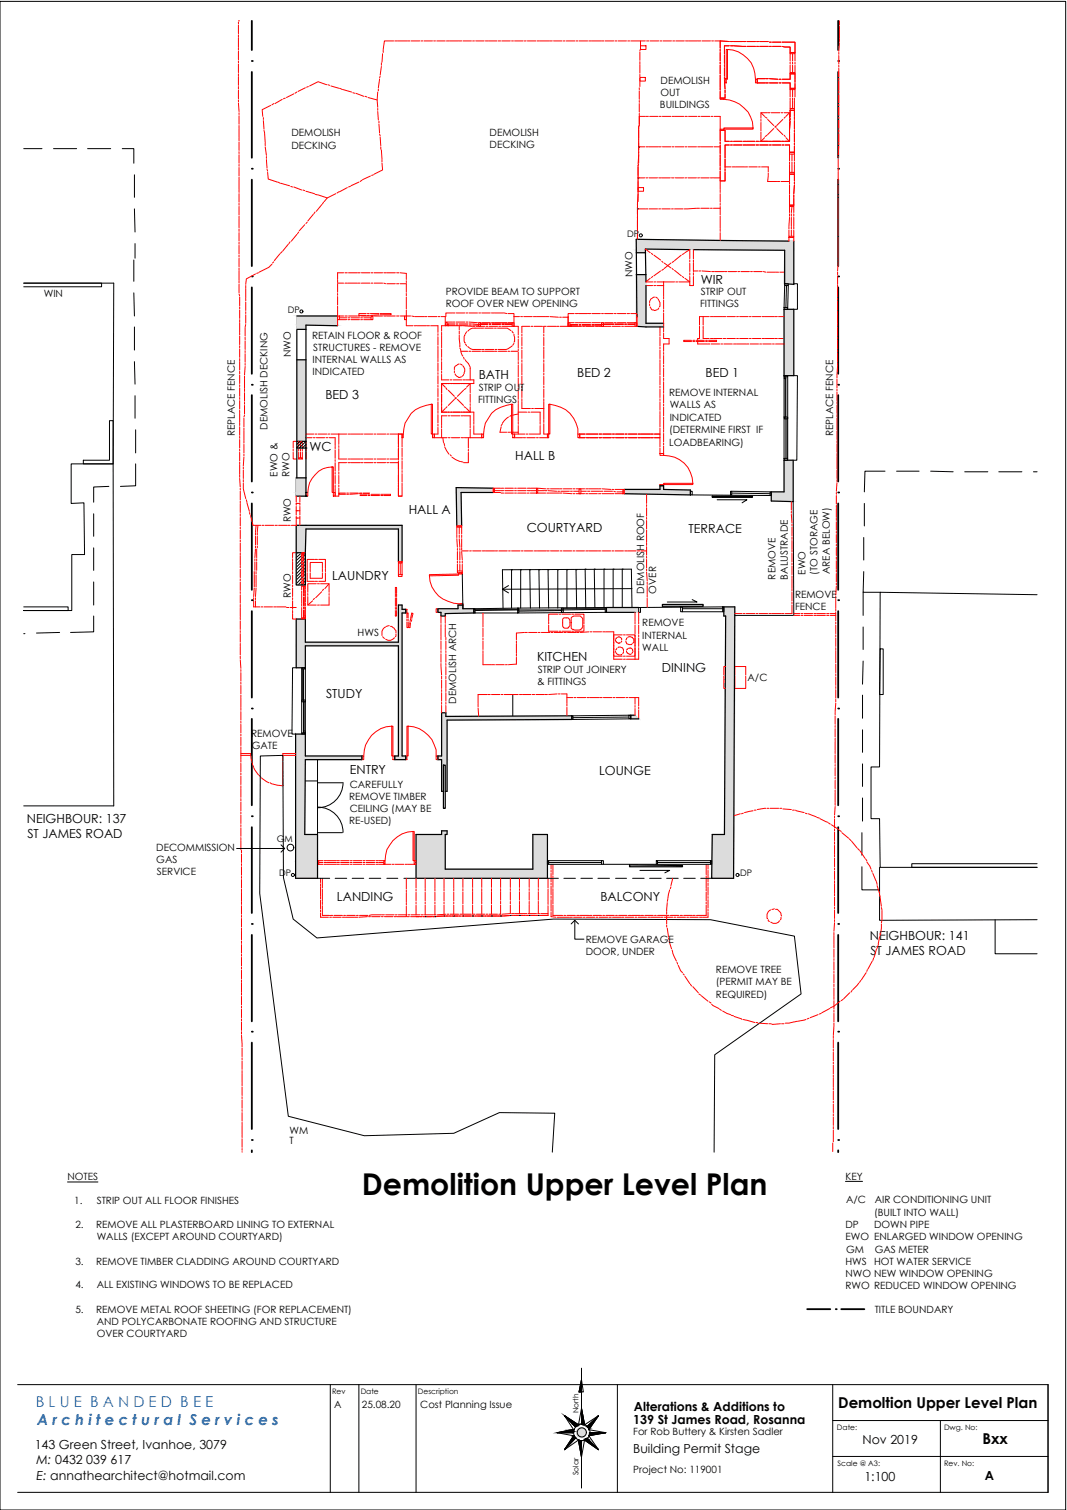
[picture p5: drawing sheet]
<svg xmlns="http://www.w3.org/2000/svg" width="297mm" height="420mm" viewBox="0 0 297 420" stroke-linecap="round" stroke-linejoin="round" font-family="sans-serif">
<defs><g id="words">
<text font-size="8.4" x="100.8" y="332.6">Demolition Upper Level Plan</text>
<g font-size="4.2" fill="#007fff">
<text x="10" y="391.5">B L U E B A N D E D B E E</text>
<text x="10.3" y="396.6">A r c h i t e c t u r a l S e r v i c e s</text>
</g>
<g font-size="4.2">
<text x="233.3" y="391.9">Demoltion Upper Level Plan</text>
<text x="273.5" y="401.9">Bxx</text>
</g>
<g font-size="3.5">
<text x="195.1" y="79">WIR</text>
<text x="133.3" y="105.4">BATH</text>
<text x="160.7" y="104.9">BED 2</text>
<text x="196.4" y="104.9">BED 1</text>
<text x="90.6" y="111">BED 3</text>
<text x="86.2" y="125.5">WC</text>
<text x="143.4" y="128.1">HALL B</text>
<text x="113.8" y="143.1">HALL A</text>
<text x="146.6" y="148">COURTYARD</text>
<text x="191.7" y="148.4">TERRACE</text>
<text x="92.5" y="161.4">LAUNDRY</text>
<text x="149.5" y="183.9">KITCHEN</text>
<text x="184.2" y="187">DINING</text>
<text x="90.8" y="194.3">STUDY</text>
<text x="97.4" y="215.4">ENTRY</text>
<text x="166.8" y="215.6">LOUNGE</text>
<text x="7.5" y="229">NEIGHBOUR: 137</text>
<text x="7.6" y="233.2">ST JAMES ROAD</text>
<text x="93.8" y="250.7">LANDING</text>
<text x="167.1" y="250.7">BALCONY</text>
<text x="242.1" y="261.5">NEIGHBOUR: 141</text>
<text x="242.3" y="265.7">ST JAMES ROAD</text>
<text x="176.4" y="392.7">Alterations &amp; Additions to</text>
<text x="176.3" y="396.1">139 St James Road, Rosanna</text>
<text x="240.1" y="401.7">Nov 2019</text>
<text x="9.7" y="403.1">143 Green Street, Ivanhoe, 3079</text>
<text x="10.2" y="407.3">M: 0432 039 617</text>
<text x="176.3" y="404.4">Building Permit Stage</text>
<text x="10.2" y="411.7">E: annathearchitect@hotmail.com</text>
<text x="240.6" y="412">1:100</text>
<text x="274.2" y="411.7">A</text>
</g>
<g font-size="2.8">
<text x="183.9" y="23.4">DEMOLISH</text>
<text x="183.9" y="26.8">OUT</text>
<text x="183.7" y="30.2">BUILDINGS</text>
<text x="81.1" y="38">DEMOLISH</text>
<text x="81.1" y="41.4">DECKING</text>
<text x="136.3" y="37.8">DEMOLISH</text>
<text x="136.3" y="41.2">DECKING</text>
<text x="176.1" y="77.1" transform="rotate(-90 176.1 77.1)">NWO</text>
<text x="12.2" y="82.7">WIN</text>
<text x="124.1" y="82">PROVIDE BEAM TO SUPPORT</text>
<text x="195.1" y="82">STRIP OUT</text>
<text x="124.1" y="85.4">ROOF OVER NEW OPENING</text>
<text x="194.9" y="85.4">FITTINGS</text>
<text x="86.9" y="94.2">RETAIN FLOOR &amp; ROOF</text>
<text x="80.9" y="99.4" transform="rotate(-90 80.9 99.4)">NWO</text>
<text x="87" y="101">INTERNAL WALLS AS</text>
<text x="87.2" y="97.6">STRUCTURES - REMOVE</text>
<text x="87" y="104.4">INDICATED</text>
<text x="133.1" y="112.1">FITTINGS</text>
<text x="133.3" y="108.8">STRIP OUT</text>
<text x="186.3" y="110.3">REMOVE INTERNAL</text>
<text x="186.4" y="113.7">WALLS AS</text>
<text x="74.5" y="119.6" transform="rotate(-90 74.5 119.6)">DEMOLISH DECKING</text>
<text x="186.4" y="117.1">INDICATED</text>
<text x="65.4" y="121.5" transform="rotate(-90 65.4 121.5)">REPLACE FENCE</text>
<text x="186.3" y="120.4">(DETERMINE FIRST IF</text>
<text x="186.3" y="124">LOADBEARING)</text>
<text x="232" y="121.5" transform="rotate(-90 232 121.5)">REPLACE FENCE</text>
<text x="77.2" y="132.6" transform="rotate(-90 77.2 132.6)">EWO &amp;</text>
<text x="80.6" y="132.6" transform="rotate(-90 80.6 132.6)">RWO</text>
<text x="80.9" y="145.3" transform="rotate(-90 80.9 145.3)">RWO</text>
<text x="215.9" y="161.2" transform="rotate(-90 215.9 161.2)">REMOVE</text>
<text x="219.3" y="161.2" transform="rotate(-90 219.3 161.2)">BALUSTRADE</text>
<text x="224.2" y="159.9" transform="rotate(-90 224.2 159.9)">EWO</text>
<text x="227.6" y="159.9" transform="rotate(-90 227.6 159.9)">(TO STORAGE</text>
<text x="231" y="159.7" transform="rotate(-90 231 159.7)">AREA BELOW)</text>
<text x="80.9" y="166.3" transform="rotate(-90 80.9 166.3)">RWO</text>
<text x="179.3" y="165.1" transform="rotate(-90 179.3 165.1)">DEMOLISH ROOF</text>
<text x="182.7" y="165.1" transform="rotate(-90 182.7 165.1)">OVER</text>
<text x="221.3" y="166.3">REMOVE</text>
<text x="221.3" y="169.7">FENCE</text>
<text x="99.6" y="177">HWS</text>
<text x="178.8" y="174.3">REMOVE</text>
<text x="178.8" y="177.7">INTERNAL</text>
<text x="178.8" y="181.1">WALL</text>
<text x="149.5" y="190.5">&amp; FITTINGS</text>
<text x="149.7" y="187.2">STRIP OUT JOINERY</text>
<text x="208.1" y="189.4">A/C</text>
<text x="127" y="195.8" transform="rotate(-90 127 195.8)">DEMOLISH ARCH</text>
<text x="69.9" y="205.1">REMOVE</text>
<text x="70.1" y="208.5">GATE</text>
<text x="97.4" y="219.2">CAREFULLY</text>
<text x="97.2" y="222.5">REMOVE TIMBER</text>
<text x="97.4" y="225.9">CEILING (MAY BE</text>
<text x="97.2" y="229.3">RE-USED)</text>
<text x="43.5" y="236.8">DECOMMISSION</text>
<text x="43.5" y="240.2">GAS</text>
<text x="43.7" y="243.5">SERVICE</text>
<text x="163.1" y="262.3">REMOVE GARAGE</text>
<text x="163.1" y="265.7">DOOR, UNDER</text>
<text x="199.3" y="270.8">REMOVE TREE</text>
<text x="199.3" y="274.2">(PERMIT MAY BE</text>
<text x="199.3" y="277.6">REQUIRED)</text>
<text x="80.6" y="315.5">WM</text>
<text x="80.6" y="318.4">T</text>
<text x="18.8" y="328.2">NOTES</text>
<text x="235.4" y="328.2">KEY</text>
<text x="20.7" y="335">1.</text>
<text x="26.9" y="335">STRIP OUT ALL FLOOR FINISHES</text>
<text x="235.5" y="334.8">A/C</text>
<text x="243.5" y="334.8">AIR CONDITIONING UNIT</text>
<text x="21" y="341.8">2.</text>
<text x="26.8" y="341.8">REMOVE ALL PLASTERBOARD LINING TO EXTERNAL</text>
<text x="235.4" y="341.8">DP</text>
<text x="243.3" y="338.4">(BUILT INTO WALL)</text>
<text x="243.3" y="341.8">DOWN PIPE</text>
<text x="26.9" y="345.1">WALLS (EXCEPT AROUND COURTYARD)</text>
<text x="235.4" y="345.1">EWO ENLARGED WINDOW OPENING</text>
<text x="21" y="351.9">3.</text>
<text x="26.8" y="351.9">REMOVE TIMBER CLADDING AROUND COURTYARD</text>
<text x="235.4" y="351.9">HWS</text>
<text x="235.5" y="348.5">GM</text>
<text x="243.3" y="351.9">HOT WATER SERVICE</text>
<text x="243.5" y="348.5">GAS METER</text>
<text x="21" y="358.5">4.</text>
<text x="26.9" y="358.5">ALL EXISTING WINDOWS TO BE REPLACED</text>
<text x="235.4" y="355.3">NWO NEW WINDOW OPENING</text>
<text x="235.4" y="358.7">RWO REDUCED WINDOW OPENING</text>
<text x="21" y="365.3">5.</text>
<text x="26.8" y="365.3">REMOVE METAL ROOF SHEETING (FOR REPLACEMENT)</text>
<text x="243.5" y="365.3">TITLE BOUNDARY</text>
<text x="26.9" y="368.7">AND POLYCARBONATE ROOFING AND STRUCTURE</text>
<text x="26.9" y="372.1">OVER COURTYARD</text>
<text x="93" y="391.7">A</text>
<text x="100.8" y="391.9">25.08.20</text>
<text x="117" y="391.9">Cost Planning Issue</text>
<text x="176.3" y="399.2">For Rob Buttery &amp; Kirsten Sadler</text>
<text x="176.3" y="409.8">Project No: 119001</text>
</g>
<g font-size="2.5">
<text x="174.6" y="65.9">DP</text>
<text x="80.1" y="87.1">DP</text>
<text x="77" y="234.4">GM</text>
<text x="77.7" y="243.9">DP</text>
<text x="206.1" y="243.9">DP</text>
</g>
<g font-size="2.1">
<text x="92.5" y="387.8">Rev</text>
<text x="100.4" y="387.8">Date</text>
<text x="116.3" y="388">Description</text>
<text x="161" y="393.2" transform="rotate(-90 161 393.2)">North</text>
<text x="233" y="397.8">Date:</text>
<text x="262.8" y="397.8">Dwg. No:</text>
<text x="233.2" y="408">Scale @ A3:</text>
<text x="262.8" y="407.8">Rev. No:</text>
<text x="161" y="410.5" transform="rotate(-90 161 410.5)">Solar</text>
</g>
</g></defs>
<!-- layer: Ex-Hatch -->
<g fill="none" stroke="#dcdcdc" stroke-width=".28">
<path d="M177.1 76.4h2.7v13.6h4.9v.8h-7.6zM177.1 66.6l43.9 .5v11.9h-2.7l.1-9.4-38.7-.3v1h-2.6zM82.6 87.9h11.4v2.7l-8.8-.1v1.2h-2.6zM218.3 86.1h2.7v18.4h-2.7zM82.6 100.1h2.6v22.7h-2.6zM82.5 133h2.7v5h-2.7zM82.6 122.8h2.6v1.9h-2.6zM127 135.7l10.3 .1v1.2h-8.9l.1 9.3h-1.3zM173.7 136.2h10v-1h1v1l7.5 .2v1.3l-18.5-.3zM218.3 128.1h2.5v11.5l-6.1-.2v-2.5h3.6zM82.5 153.8h2.5v9h-2.5zM82.5 146.2h29.4v10.1h-1v-9.1h-25.7l-.2 6.6h-2.5z"/>
<path d="M82.5 172.3h2.5v6.4h25.9v-10.3h1v1.1h1v1.1h-1v39.8h1v1h-3v-1h1v-30.7h-25.9v6.1h-2.5zM121.9 169.4h5.6v-1h1.4v1h3v1.2l-7.9 .1v.7h-1.2v-1h-.9zM168.8 169h9v1.4h-9zM201.5 168.9h3.1l-.4 75.5h-6.1l.2-12.2h3.4l.3-60.8h-.5zM122.9 198.3h1.2v1l35.1-.1v1l-34.7 .2v19.8h-.5v-7.3h-.6v7.3h-.5v-8.8h-1v-1h1zM175.6 199h1.2l1 1h-2.2zM82.3 204.3h2.7v6.1h15.8v1h-15.8l-.2 20.8h3.6v12.2h-6.1zM115.8 232.2h7.1v-1h1.6v1h-.5v9.7h24.3v-9.7h4.1v12.2h-36.6z"/>
</g>
<!-- layer: Text-Demo-20 -->
<g fill="none" stroke="#000" stroke-width=".28">
<path d="M83.5 122.8l-.9 .9M84.3 122.8l-1.7 1.7M85.2 124.7h.1M85.2 122.8l-1.9 1.9M85.2 123.7l-1 1M83 153.8l-.5 .5M84 153.8l-1.5 1.4M84.8 153.8l-2.3 2.2M85 154.3l-2.5 2.7M85 155.3l-2.5 2.6M85 156.2l-2.5 2.5M85 157l-2.5 2.7"/>
<path d="M85 158l-2.5 2.6M85 158.9l-2.5 2.5M85 159.7l-2.5 2.7M85 160.7l-2 2.1M85 161.6l-1 1.2M85 162.4l-.2 .4"/>
</g>
<!-- layer: Ex-Wall-4 -->
<g fill="none" stroke="#000" stroke-width=".34">
<path d="M177.1 70.3h2.6M177.1 76.4h2.7M179.8 79.5v10.5h4.9M192 69.5l-12.3-.2 .1 9.1M219.6 67.1l-42.5-.5 .2 21.7M221 67.1v12l-2.6-.1v-9.4l-25.4-.1M82.6 91.7h2.6M94 87.9h-11.4v34.9h2.6v-32.3l8.8 .1M177.3 90.8l7.4 .2M218.3 86.1h2.7v18.4h-2.7zM82.6 100.1h2.6M82.6 124.7v8.3"/>
<path d="M85.2 124.7v13.3h-2.7v-5h2.7M137.3 137h-8.9l.1 9.3M137.3 135.8l-10.3-.1 .2 10.6M173.7 136.2h10v-1h1v1l7.5 .2v1.3l-18.5-.3M218.3 128.1h2.5v11.5l-6.1-.2v-2.5h3.6zM110.9 156.3v-9.1h-25.7l-.2 6.6h-2.5v-7.6h29.4v10.1M82.5 172.3h2.5v6.4h25.9v-10.3h1v1.1h1v1.1h-1v39.8h1v1h-3v-1h1v-30.7h-25.9v6.1h-2.5zM121.9 169.4h5.6v-1h1.4v1h3v1.2l-7.9 .1v.7h-1.2v-1h-.9zM177.8 169h-9v1.4h8M201.5 168.9h3.1l-.4 75.5h-6.1l.2-12.2h3.4l.3-60.8h-.5zM176.8 199h-1.2v1h2.2M82.3 204.3h2.7v6.1h15.8v1h-15.8l-.2 20.8h3.6v12.2h-6.1z"/>
<path d="M115.8 232.2h7.1v-1h1.6v1h-.5v9.7h24.3v-9.7h4.1v12.2h-36.6zM123.4 220.2h-.5v-8.8h-1v-1h1v-12.1h1.2v1l35.1-.1v1l-34.7 .2v19.8h-.5"/>
</g>
<!-- layer: Ex-Hatch -->
<g fill="#dcdcdc" stroke="#dcdcdc" stroke-width=".28">
<path d="M177.1 76.4h2.7z"/>
<path d="M177.1 66.6l43.9 .5h-43.9z"/>
<path d="M177.1 69.6h2.6v.7z"/>
<path d="M218.3 79h2.7z"/>
<path d="M175.6 199h1.2z"/>
<path d="M175.6 199h1.2l1 1z"/>
<path d="M82.6 87.9h11.4z"/>
<path d="M85.2 90.5h8.8v.1z"/>
<path d="M82.6 90.5h2.6v1.2z"/>
<path d="M82.5 133h2.7z"/>
<path d="M82.5 137.2h2.7v.8z"/>
<path d="M173.7 136.2h10z"/>
<path d="M173.7 136.7h18.5v.7z"/>
<path d="M218.3 128.1h2.5z"/>
<path d="M214.7 137.9h6.1v1.5z"/>
<path d="M127 135.7l10.3 .1h-10.3z"/>
<path d="M128.4 137h8.9z"/>
<path d="M127 137h1.4l.1 9.3z"/>
<path d="M127.5 168.4h1.4z"/>
<path d="M128.9 169.4h3z"/>
<path d="M121.9 170.4h.9z"/>
<path d="M122.8 170.7h1.2v.7z"/>
<path d="M111.9 169.5h1z"/>
<path d="M168.8 169h9z"/>
<path d="M122.9 198.3h1.2z"/>
<path d="M124.1 199.3l35.1-.1v.1z"/>
<path d="M122.9 212.9h.5v7.3z"/>
<path d="M124 212.9h.5v7.3z"/>
<path d="M82.3 239.8h6.1v4.6z"/>
<path d="M201.5 168.9h3.1z"/>
<path d="M201.5 171.4h.5z"/>
<path d="M198.3 232.2h3.4z"/>
<path d="M198.1 239.8h6.1v4.6z"/>
<path d="M122.9 231.2h1.6z"/>
<path d="M115.8 232.2h7z"/>
<path d="M148.3 232.2h4.1z"/>
<path d="M115.8 241.9h36.6v2.5z"/>
<path d="M82.6 100.1l2.6 22.7v-22.7zM82.6 100.1l2.6 22.7h-2.6z"/>
<path d="M218.3 86.1l2.7 18.4v-18.4zM218.3 86.1l2.7 18.4h-2.7z"/>
<path d="M177.1 76.4l2.7 13.6v-13.6zM177.1 76.4l2.7 13.6h-2.7z"/>
<path d="M177.1 90h7.6zM177.1 90h7.6z"/>
<path d="M177.1 90l7.6 .8v-.8zM177.1 90l7.6 .8h-7.6z"/>
<path d="M177.1 67.1l43.9 2.2v-2.2zM177.1 67.1l43.9 2.2h-43.9z"/>
<path d="M179.7 69.3l41.3 .3v-.3zM179.7 69.3l41.3 .3z"/>
<path d="M177.1 69.3l2.6 .3v-.3zM177.1 69.3l2.6 .3h-2.6z"/>
<path d="M177.1 70.3h2.6zM177.1 69.6l2.6 .7h-2.6z"/>
<path d="M218.4 69.6l2.6 9.4v-9.4zM218.4 69.6l2.6 9.4h-2.7z"/>
<path d="M175.6 200h2.2zM175.6 199l2.2 1h-2.2z"/>
<path d="M82.6 87.9l11.4 2.6v-2.6zM82.6 87.9l11.4 2.6h-11.4z"/>
<path d="M82.6 91.7h2.6zM82.6 90.5l2.6 1.2h-2.6z"/>
<path d="M82.5 133l2.7 4v-4zM82.5 133l2.7 4h-2.7z"/>
<path d="M82.5 137l2.7 .2v-.2zM82.5 137l2.7 .2h-2.7z"/>
<path d="M82.5 138h2.7zM82.5 137.2l2.7 .8h-2.7z"/>
<path d="M82.5 146.2l29.4 1v-1zM82.5 146.2l29.4 1h-29.4z"/>
<path d="M82.5 147.2l2.5 6.6 .2-6.6zM82.5 147.2l2.5 6.6h-2.5z"/>
<path d="M110.9 147.2l1 9.1v-9.1zM110.9 147.2l1 9.1h-1z"/>
<path d="M183.7 135.2l1 1v-1zM183.7 135.2l1 1h-1zM183.7 136.2h1zM183.7 136.2h1zM173.7 136.2h11zM173.7 136.2h11z"/>
<path d="M173.7 136.2l18.5 .2zM173.7 136.2l18.5 .2h-18.5z"/>
<path d="M173.7 136.4l18.5 .3v-.3zM173.7 136.4l18.5 .3h-18.5zM173.7 136.7h18.5zM173.7 136.7h18.5z"/>
<path d="M173.7 136.7v.7h18.5zM173.7 137.4h18.5v.3z"/>
<path d="M218.3 128.1l2.5 8.8v-8.8zM218.3 128.1l2.5 8.8h-2.5z"/>
<path d="M214.7 136.9h3.6zM214.7 136.9h3.6z"/>
<path d="M214.7 136.9l6.1 1v-1zM214.7 136.9l6.1 1h-6.1z"/>
<path d="M214.7 137.9v1.5h6.1zM214.7 139.4h6.1v.2z"/>
<path d="M127 135.8l10.3 1.2v-1.2zM127 135.8l10.3 1.2h-10.3z"/>
<path d="M127.2 146.3h1.3zM127 137l1.5 9.3h-1.3z"/>
<path d="M127.5 168.4l1.4 1v-1zM127.5 168.4l1.4 1h-1.4z"/>
<path d="M127.5 169.4h4.4zM127.5 169.4h4.4zM127.5 169.4h4.4zM121.9 169.4h10z"/>
<path d="M121.9 169.4l10 1v-1zM121.9 169.4l10 1h-10z"/>
<path d="M122.8 170.4l9.1 .2v-.2zM122.8 170.4l9.1 .2h-9.1z"/>
<path d="M122.8 170.6l1.2 .1 7.9-.1zM122.8 170.6l1.2 .1h-1.2z"/>
<path d="M122.8 171.4h1.2zM122.8 170.7l1.2 .7h-1.2z"/>
<path d="M110.9 168.4l1 1.1v-1.1zM110.9 168.4l1 1.1h-1zM110.9 169.5h1zM110.9 169.5h1z"/>
<path d="M110.9 169.5l2 1.1v-1.1zM110.9 169.5l2 1.1h-2z"/>
<path d="M110.9 170.6h1zM110.9 170.6h2z"/>
<path d="M110.9 170.6l1 8.1v-8.1zM110.9 170.6l1 8.1h-1z"/>
<path d="M82.5 172.3l2.5 6.4v-6.4zM82.5 172.3l2.5 6.4h-2.5z"/>
<path d="M82.5 178.7l29.4 1v-1zM82.5 178.7l29.4 1h-29.4z"/>
<path d="M82.5 179.7l2.5 6.1v-6.1zM82.5 179.7l2.5 6.1h-2.5z"/>
<path d="M110.9 179.7l1 30.7v-30.7zM110.9 179.7l1 30.7h-1z"/>
<path d="M109.9 210.4l3 1v-1zM109.9 210.4l3 1h-3z"/>
<path d="M168.8 169l9 1.4v-1.4zM168.8 169l9 1.4h-9z"/>
<path d="M168.8 170.4h8.7zM168.8 170.4h9z"/>
<path d="M168.8 170.4h8.5zM168.8 170.4h8.7z"/>
<path d="M168.8 170.4h8zM168.8 170.4h8zM168.8 170.4h8.5z"/>
<path d="M122.9 198.3l1.2 .9v-.9zM122.9 198.3l1.2 .9h-1.2z"/>
<path d="M122.9 199.2l1.2 .1v-.1zM122.9 199.2l1.2 .1h-1.2z"/>
<path d="M122.9 199.3l36.3 .9v-.9zM122.9 199.3l36.3 .9h-36.3z"/>
<path d="M122.9 200.2l1.6 .2 34.7-.2zM122.9 200.2l1.6 .2h-1.6z"/>
<path d="M122.9 200.4l1.6 10v-10zM122.9 200.4l1.6 10h-1.6z"/>
<path d="M121.9 210.4l2.6 1v-1zM121.9 210.4l2.6 1h-2.6z"/>
<path d="M122.9 211.4l1.6 1.5v-1.5zM122.9 211.4l1.6 1.5h-1.6z"/>
<path d="M122.9 220.2h.5zM122.9 212.9l.5 7.3h-.5z"/>
<path d="M124 220.2h.5zM124 212.9l.5 7.3h-.5z"/>
<path d="M82.3 204.3l2.7 6.1v-6.1zM82.3 204.3l2.7 6.1h-2.7z"/>
<path d="M82.3 210.4l18.5 1v-1zM82.3 210.4l18.5 1h-18.5z"/>
<path d="M82.3 211.4l2.5 20.8 .2-20.8zM82.3 211.4l2.5 20.8h-2.5z"/>
<path d="M82.3 232.2h6.1zM82.3 232.2h6.1z"/>
<path d="M82.3 232.2l6.1 6.6v-6.6zM82.3 232.2l6.1 6.6h-6.1z"/>
<path d="M82.3 238.8l6.1 1v-1zM82.3 238.8l6.1 1h-6.1z"/>
<path d="M82.3 244.4h6.1zM82.3 239.8l6.1 4.6h-6.1z"/>
<path d="M201.5 168.9l3.1 1.3v-1.3zM201.5 168.9l3.1 1.3h-3.1z"/>
<path d="M201.5 170.2l3.1 1.2v-1.2zM201.5 170.2l3.1 1.2h-3.1z"/>
<path d="M202 171.4l2.6 14.1v-14.1zM202 171.4l2.6 14.1h-2.6z"/>
<path d="M202 185.5l2.6 6.1v-6.1zM202 185.5l2.6 6.1h-2.8z"/>
<path d="M201.8 191.6l2.6 40.6 .2-40.6zM201.8 191.6l2.6 40.6h-2.7z"/>
<path d="M198.3 232.2l5.9 6.6 .2-6.6zM198.3 232.2l5.9 6.6h-6.1z"/>
<path d="M198.1 238.8l6.1 1v-1zM198.1 238.8l6.1 1h-6.1z"/>
<path d="M198.1 244.4h6.1zM198.1 239.8l6.1 4.6h-6.1z"/>
<path d="M122.9 231.2l1.6 1v-1zM122.9 231.2l1.6 1h-1.6z"/>
<path d="M124 232.2h.5zM124 232.2h.5zM124 232.2h.5z"/>
<path d="M122.9 232.2h1.1zM122.9 232.2h1.1z"/>
<path d="M115.8 232.2h7.1zM115.8 232.2h7.1z"/>
<path d="M148.3 232.2l4.1 9.7v-9.7zM148.3 232.2l4.1 9.7h-4.1z"/>
<path d="M115.8 232.2l8.2 9.7v-9.7zM115.8 232.2l8.2 9.7h-8.2z"/>
<path d="M148.3 241.9h4.1zM148.3 241.9h4.1z"/>
<path d="M115.8 241.9h32.5zM115.8 241.9h32.5z"/>
<path d="M115.8 244.4h36.6zM115.8 241.9l36.6 2.5h-36.6z"/>
</g>
<!-- layer: Demolition -->
<g fill="none" stroke="#f00" stroke-width=".28">
<path d="M66.4 5.8h.1M66.4 6.1v.5M66.4 7v2.4M66.4 9.7v.7M66.4 10.5v2.6M66.4 13.3v.6M66.4 14.3v2.3M66.4 17v.5M66.4 17.8v2.4M106.2 17.5v.7M106.2 18.5l-.4 2.4M106.5 14.9l-.2 2.4"/>
<path d="M106.7 13.9v.7M109.6 11.4h-2.6l-.3 2.4M109.9 11.4h.7M110.7 11.4h2.6M113.5 11.4h.6M114.5 11.4h2.3M117.2 11.4h.5M118 11.4h2.4M120.7 11.4h.5M121.6 11.4h2.4M124.3 11.4h.7M125.1 11.4h2.6"/>
<path d="M127.8 11.4h.7M128.9 11.4h2.3M131.6 11.4h.5M132.4 11.4h2.4M135.1 11.4h.7M136 11.4h2.3M138.7 11.4h.7M139.7 11.4h2.4M142.4 11.4h.5M143.3 11.4h2.3M146 11.4h.5M146.8 11.4h2.4"/>
<path d="M149.5 11.4h.7M150.4 11.4h2.5M153.1 11.4h.7M154.1 11.4h2.4M156.8 11.4h.5M157.6 11.4h2.4M160.4 11.4h.5M161.2 11.4h2.4M163.9 11.4h.7M164.8 11.4h2.5M167.5 11.4h.6M168.5 11.4h2.4"/>
<path d="M171.2 11.4h.5M172 11.4h2.4M174.8 11.4h.5M175.6 11.4h4.1M178.1 14.4v2.4M178.1 17.1v.7M178.1 18v2.4M178.3 12.7h1.5v1.1h-1.5zM178.3 11.4v1.9M178.3 13.6l-.2 .5M180 11.4h.7M181 11.4h2.4"/>
<path d="M183.7 11.4h.5M184.6 11.4h2.3M187.3 11.4h.5M188.1 11.4h2.4M190.8 11.4h.7M191.7 11.4h2.5M194.4 11.4h.7M195.4 11.4h2.4M198.1 11.4h.5M199 11.4h1.5M200.5 11.4l2.5 .2-2.5-.2v2zM200.5 13.8v.5"/>
<path d="M200.5 14.6v2.4M200.5 17.3v.5M200.5 18.2v2.3M201.7 12.7h1.3h-1.3v1.4zM201.7 14.3v.6M201.7 15.3v2.4M201.7 18v.5M201.7 18.8v2.4M202.2 13.8h.3v8.3l-.3-.2zM202.5 13.8a8.1 8.1 0 0 1 7.8 8.3M203.4 12.7h.6M203.4 11.6h.6"/>
<path d="M204.2 12.7l2.6 .2M204.2 11.6h2.6M206.9 12.9h.7M206.9 11.6h.7M207.9 12.9h2.4M207.9 11.6h2.4M210.7 12.9h.5M210.7 11.6h.5M211.5 12.9h2.4M211.5 11.6h2.4M214.2 12.9h.5M214.2 11.7h.5"/>
<path d="M215.1 12.9h2.3M215.1 11.7h2.3M217.8 12.9l.6 .2M217.8 11.7h.6M218.6 11.7h2.7v2.9h-1.3v-1.5h-1.4h1.4v1.5h1.3v-2.9zM220 14.6h1.3v.3h-1.3zM220 14.9v2.1M220 17.3v.5M220 18.2v2M220.6 14.9v2.1M220.6 17.3v.5M220.6 18.2v2"/>
<path d="M221.3 14.9v2.1M221.3 17.3v.5M221.3 18.2v2M233.5 14.6v.5M233.5 15.5v2.3M233.5 18.2v.5M233.5 19v2.4M233.7 5.8v1.2M233.7 7.3v.7M233.7 8.2v2.5M233.7 10.9v.7M233.7 11.9l-.2 2.4"/>
<path d="M66.4 28.7l.1 2.3M66.4 20.5v.7M66.4 21.4v2.3M66.4 24.1v.7M66.4 25.1v2.4M66.4 27.8v.5M66.5 31.4v.5M66.5 32.2v2.4M66.5 34.9v.7M66.5 35.8v2.5M66.5 38.5v.7M66.5 39.5v2.4"/>
<path d="M73.3 33.6l.2 2.3M73.3 32.7v.5M73.5 36.3l.2 .7M73.7 37.1l.1 2.6M73.8 39.8v.7M75.4 29.3l-2.4 1.2 .2 1.9M76.2 28.8l-.5 .4M78.6 27.6l-2.1 1.2M79.4 27.3l-.5 .2M81.8 26.1l-2 1M82.6 25.6l-.5 .4M85 24.4l-2 1"/>
<path d="M85.9 24.1l-.6 .2M90.9 23.6l-2.3-.9-2.4 1.2M91.3 23.6l.5 .1M92.1 23.9l2.4 .7M94.7 24.6l.6 .3M95.5 24.9l2.4 .7M98.2 25.8l.5 .2M99.1 26l2.2 .8M101.6 26.8l.5 .2M102.4 27.1l2.6 .7M105.2 25.6l-.2 2.2 .2 2M105.2 30.2v.5"/>
<path d="M105.2 31l.1 2.4M105.3 24.8v.5M105.5 33.7v.5M105.5 34.6l.2 2.4M105.7 22.1l-.4 2.3M105.7 37.3l.1 .5M105.8 21.2l-.1 .5M105.8 38.1l.2 2.4M177.8 35.1v10.2M178 24.4v.5M178 25.3v2.3M178 28v.5"/>
<path d="M178 28.8v2.4M178 31.5v.7M178 34.8l-.2 .6M178.1 21.5h1.6v1.1h-1.6zM178.1 20.7v.7M178.1 21.7v2.4M179.7 32.4h-1.7v2.5M179.8 32.4h.7M180.8 32.4h2.4M183.6 32.4h.5M184.4 32.4h2.4M187.1 32.4h.7"/>
<path d="M188 32.4h2.3M190.7 32.4h.6M191.7 32.4h2.4M194.4 32.4h.5M195.2 32.4h2.4M198 32.4h.5M198.8 32.4h1.7v3.5M200.5 25.4v1.9h1.3v-1.2v1.2h-1.3zM200.5 36.3v2.9v-2.9h1.3v3h1.2h-1.2v-3zM200.5 35.9h1v.4h-1zM200.5 27.3h1v.3h-1zM200.5 20.9v.6"/>
<path d="M200.5 21.7v2.6M200.5 24.4v.7M200.5 39.5v.5M201.5 27.6a8.4 8.4 0 0 1 8 6.3l.1 1.7M201.5 35.6h8.1v.3h-8.1zM201.7 22.4l.1 2.4M201.7 21.5v.6M201.8 21.9h.4v1.2h-.4zM201.8 25.1v.7M203.4 39.3h.5M204.2 39.3h2.4M206.9 39.3h.7"/>
<path d="M207.8 39.3h2.3M210.3 22.1h.5v1h-.5zM210.5 39.3h.7M210.8 21.9h2.2h-2.2v1.2h2.2h-2.2zM211.5 39.3h8.3M211.8 37.6v1.7h1.7M211.8 33.2v.5M211.8 34.1v2.3M211.8 36.8v.7M211.8 31.4l1.1 1M212.9 38.3l-1.1 1M213 32.6l.5 .3"/>
<path d="M213.2 21.9h.7M213.2 23.1h.7M213.5 31.4h-1.7v1.5M213.5 37.6l-.5 .4M213.7 31.4h.7M213.7 33.2l1.7 1.7M214.2 21.9l2.4 .2M214.2 23.1h2.4M214.7 31.4h2.4M215.4 35.8l-1.7 1.7M215.7 35.1l.4 .3M216.1 35.1l-.4 .3"/>
<path d="M216.2 35.8l1.7 1.7M216.9 22.1h.5M216.9 23.1h.5M217.4 31.4h.5M217.8 22.1h2.2v-1.6v1.6zM217.8 23.1h2.2v1.5h1.3v-1.4v1.4h-1.3v-1.5zM217.9 33.2l-1.7 1.7M218.3 31.4h1.5v1.5M218.3 37.6l.3 .4M218.6 32.6l-.3 .3M218.8 38.3l1 1M219.8 37.3v2h-1.2"/>
<path d="M219.8 33.2v.5M219.8 34.1v5.2M219.8 31.4l-1 1M220 30.7h1.1v1.7v-1.7zM220 20.5h1.3v1.6v-1.6zM220 30.2h1.1v.5h-1.1zM220 24.6h1.3v.3h-1.3zM220 20.2h1.3v.3h-1.3zM220 24.9v2.1M220 27.3v.7M220 28.2v2M220 30.7v1.9"/>
<path d="M220 32.9v.5M220 33.7l-.2 2.4M220.6 24.9v2.1M220.6 27.3v.7M220.6 28.2v2M221.1 27.3v.7M221.1 28.2v2M221.1 32.6v.6M221.1 33.6v2.3M221.1 36.3v.5M221.1 37.1v2.4M221.1 39.8v.5"/>
<path d="M221.3 22.2v.7M221.3 24.9v2.1M233.5 21.7v.7M233.5 22.6v2.5M233.5 25.3v.7M233.5 26.3v2.4M233.5 29v.5M233.5 29.8v2.4M233.5 32.6v.5M233.5 33.4v2.4M233.5 36.1v.7M233.5 37.1v2.4"/>
<path d="M233.5 39.7v.6M66.5 42.2v.5M66.5 43.1v2.3M66.5 45.8v.5M66.5 46.6v2.4M66.5 49.3v.7M66.5 50.2v2.5M66.5 52.9v.7M66.5 53.9v2.4M66.5 56.6v.5M66.5 57.4v2.4M73.8 40.9l.4 2.3"/>
<path d="M74.2 44.4l.1 2.4M74.2 43.6v.5M74.3 47.1l.2 .5M74.5 48l.2 1.8 2.5 .9M77.4 50.7l.7 .3M78.2 51l2.4 .7M80.9 51.9l.5 .1M81.8 52l2.2 .9M84.3 52.9l.5 .1M85.2 53.2l2.3 .7M87.2 59.6l-1.5 1.9M87.7 54.1l.7 .1"/>
<path d="M87.7 59l-.3 .5M89.6 56.9l-1.5 1.9M90.1 56.3l-.4 .5M91.1 55.1l-.8 1M93.5 53.9l-2.4 1.2-2.5-.9M94.3 53.4l-.5 .3M96.7 52.2l-2.2 1.2M97.5 51.9l-.5 .1M99.9 50.7l-2.2 1M100.8 50.2l-.6 .3M103.1 49l-2.2 1M104 48.6l-.5 .2"/>
<path d="M106 40.9v.6M106.2 41.7l.1 2.5M106.3 45.4l.2 1.9-2.4 1.2M106.3 44.4v.7M177.5 58.1h2M177.6 52.2h1.6v1h-1.6zM177.6 45.9v10.2M177.6 54.1l-.1 12.5M177.6 49.5h1.9M177.8 43.2l-.2 2.4M177.8 45.6l-.2 .5M177.8 40.9h1.7"/>
<path d="M179.7 58.1h.6M179.8 40.9h.7M179.8 49.5h.5M180.7 40.9h2.5M180.7 49.5h2.3M180.7 58.1h2.3M183.4 40.9h.7M183.4 49.5h.7M183.4 58.1h.5M184.2 49.5h2.4M184.2 58.1h2.4M184.4 40.9h2.4"/>
<path d="M186.9 49.5h.7M186.9 58.1h.6M187.1 40.9h.5M187.8 58.1h2.4M188 40.9h2.3M188 49.5h2.3M190.5 58.1h.7M190.7 40.9h.5M190.7 49.5h.5M191.5 40.9h2.4M191.5 49.5h2.4M193.9 58l-2.6 .1"/>
<path d="M194.1 58h.6M194.2 40.9h.7M194.2 49.5h.5M195.1 40.9h2.5M195.1 49.5h2.3M195.1 58h2.3M197.8 40.9h.7M197.8 49.5h.7M197.8 58h.5M198.6 49.5h1.9M198.6 58h1.9M198.8 40.9h1.7"/>
<path d="M200.5 50.3h1.3v-2.5v2.5h-1.3v-2.7v5.1M200.5 40.3v2.4M200.5 43.1v.6M200.5 43.9v2.4M200.5 46.6v.7M200.5 52.9v.7M200.5 53.9v2.4M200.5 56.6v.5M200.5 57.4v2.4M201.8 40.3h1.2h-1.2v2.8zM201.8 43.2v.7M201.8 44.2v2.4"/>
<path d="M201.8 46.9v.6M201.8 46.4h1.7M203.4 40.3h.5M203.9 46.4h.7M204.2 40.3h2.4M204.7 46.4h2.6M206.9 40.3h.7M207.4 46.4h.7M207.8 40.3h2.3M208.4 46.4h2.4M210.5 40.3h.7M211.2 46.4h.5"/>
<path d="M211.5 40.3h2.4M212 46.4h1.9v1.4M213.9 49l-.2 1.5h2.5M213.9 48.1v.7M214.2 40.3h.5M215.1 40.3h2.3M216.4 50.5h.7M217.4 50.5h2.4M217.8 40.3h.5M218.6 40.3h1.2v2.1h1.3v-1.7v1.7h-1.3v-2.1zM219.8 48.5h1.3v1.8v-1.8zM219.8 42.4h1.3v.5h-1.3z"/>
<path d="M219.8 57.1h1.2v.3h-1.2zM219.8 48h1.3v.5h-1.3zM219.8 42.9v1.8M219.8 45.1v.7M219.8 45.9v2.1M219.8 48.5v1.8M219.8 50.7v.5M219.8 51.5v2.4M219.8 54.2v.7M219.8 57.4v1.7M219.8 59.5v.7M220.3 59.5v.7"/>
<path d="M220.5 42.9v1.8M220.5 45.1v.7M220.5 45.9v2.1M220.5 57.4l-.2 1.7M221 55.1v2h-1.2v-2v2h1.2v-1.9M221 54.2v.7M221 57.4v1.7M221 59.5v.7M221.1 51.5l-.1 2.4M221.1 42.9v1.8M221.1 45.1v.7M221.1 45.9v2.1"/>
<path d="M221.1 50.7v.5M233.3 43.4v.5M233.3 44.2v2.4M233.3 46.9v.7M233.3 47.8v2.5M233.3 50.5v.7M233.3 51.5v2.4M233.3 54.2v.5M233.3 55.1v2.3M233.3 57.8v.5M233.3 58.6v2.4M233.5 40.7l-.2 2.4"/>
<path d="M66.5 60.2v.6M66.5 61v2.4M66.5 63.7v.7M66.5 64.7v2.4M66.5 67.4v.5M66.5 68.3v2.4M66.5 71v.5M66.5 71.8v2.4M66.5 74.5v.7M66.5 75.4v2.5M66.5 78.1v.7M66.5 79.1v2.4"/>
<path d="M68.4 79.5v.6M71.1 76.2l-2.5 1.4-.2 1.5M72 75.9l-.5 .2M75.7 73.5l-.9 .9-2.7 1.3M76.2 72.9l-.3 .3M77.9 70.7l-1.5 1.8M78.6 70l-.5 .5M80.3 67.9l-1.6 1.9M80.8 67.3l-.4 .5M82.6 65.2l-1.5 1.9M83.1 64.6l-.3 .5M84.8 62.5l-1.5 1.7"/>
<path d="M85.5 61.8l-.3 .4M94 78.8h1.7M94 77.9v.7M94 79v2.3M95.7 75.9h-1.7v1.9M96 75.9h.7M96 78.8h.7M96.9 78.8h2.5M97 75.9h2.4M99.6 75.9h.6M99.6 78.8h.6M100.6 75.9h2.4"/>
<path d="M100.6 78.8h2.4M103.3 75.9h.5M103.3 78.8h.5M104.1 75.9h2.4M104.1 78.8h2.4M106.8 75.9h.7M106.8 78.8l.6 .2M107.7 75.9h2.4M107.7 79h2.4M110.4 75.9h.7M110.4 79h.7M111.4 75.9l1.7 .2v1.7"/>
<path d="M111.4 79h1.7v2.3M113.1 78.1v.5M179.7 69.3l1.3 1M179.8 79.5h1.9M181 77.4l-1.2 1h1.9M181.4 70.5l.3 .3M181.7 76.9l-.3 .4M182 79.5h.5M182 78.4h.5M182 71l1.9 1.3M182.9 79.5h1.8M182.9 78.4h4.9"/>
<path d="M183.9 75.4l-1.9 1.4M184.2 72.7l.4 .3M184.7 78.4v3.9M184.7 74.9l-.5 .3M184.9 73.2l1.9 1.3M186.8 73.2l-1.9 1.5M187.1 74.7l.4 .4M187.6 72.7l-.5 .3M187.8 75.2l1.9 1.6M188.1 78.4h.5M189.7 71l-1.9 1.5M190 76.9l.3 .4"/>
<path d="M190.5 70.5l-.5 .3M190.7 77.4l1.3 1h-3M190.7 70.3l1.3-.8v2.5M192 76.9v2.6h1v-2.6M192 72.3v.6M192 73.2v2.4M192 75.9v.7M193 75.4h1.2M193 69.5v2.5M193 72.3v.7M193 73.2v2.4M193 75.9v.7"/>
<path d="M194.6 75.4h.5M195.4 75.4l2.4 .2M198.1 75.6h.7M199 75.6h2.5M200.5 60.2v.6M200.5 61v2.5M200.5 63.7v.7M200.5 64.7v2.2M201.7 75.6h.7M202.7 75.6h2.4M205.4 75.6h.5M206.2 75.6h2.4"/>
<path d="M209 75.6h.5M209.8 75.6h2.4M212.5 75.6l.7 .1M213.5 75.7h2.4M216.1 75.7h.6M217.1 75.7h1.2M219.6 65.7h1.4v.4h-1.4zM219.6 63v.7M219.6 64.1v1.6M219.6 66.1v1M219.8 60.5l-.2 2.4M220.3 60.5v2.4"/>
<path d="M220.3 63v.7M220.3 64.1v1.6M221 60.5v2.4M221 63v.7M221 64.1v1.6M221 66.1v1M233.2 75.7v.7M233.2 76.8v2.3M233.2 79.3v.7M233.3 61.3v.7M233.3 62.2v2.5M233.3 64.9v.7"/>
<path d="M233.3 65.9v2.4M233.3 68.6v.5M233.3 69.5v2.3M233.3 72.2v.5M233.3 73l-.1 2.4M66.5 81.8l.2 .5M66.7 82.7v2.3M66.7 85.4v.5M66.7 86.2v2.4M66.7 88.9v.7M66.7 89.8v2.5M66.7 92.5v.7"/>
<path d="M66.7 93.5v2.4M66.7 96.2v.5M66.7 97.1v2.3M66.7 99.8v.7M68.2 91.1v2.4M68.2 93.9v.6M68.2 94.9v2.3M68.2 97.6v.5M68.2 98.4v2.4M68.4 80.3v2.5M68.4 83v.7M68.4 84v2.4"/>
<path d="M68.4 86.7v.5M68.4 87.6v2.4M68.4 90.3l-.2 .7M94 87.9h.5v1h-.5zM94 81.7v.5M94 82.5v2.4M94 85.2v.7M94 86.1v4.5M94.5 87.9h1.2M94.5 88.9h2M94.5 88.4h2M96 87.9h.7"/>
<path d="M96.9 88.9h.5M96.9 88.4h.5M97 87.9h2.4M97.7 88.9h2.4M97.7 88.4h2.4M99.6 87.9h.6M100.4 88.9h.5M100.4 88.4h.5M100.6 87.9h2.4M101.3 88.9h2M101.3 88.4h2M101.9 87.2h-2v.6h2"/>
<path d="M102.3 87.2h.5M102.3 87.8h.5M103.1 87.2h2.4M103.3 87.9h.5v1h-.5zM103.3 87.9h.5M104.1 87.9h2.4M105.5 87.6l-2.4 .2M105.8 87.2h.7M105.8 87.6h.7M106.7 87.2h2.2v.4h-2.2M106.8 87.9h.7M107.7 87.9h2.4"/>
<path d="M110.4 87.9h.7M111.4 87.9h1.2M112.6 87.9h.5v1h-.5zM113.1 87.9h1.2M113.1 86.2v4.4h1.9M113.1 81.7v.6M113.1 82.7v2.3M113.1 85.2v.7M114.6 87.9l.7 .2M115.3 90.6h.7M115.5 88.1h2.5M116.2 90.6h2.5"/>
<path d="M118.2 88.1h.7M118.9 90.6h.6M119.2 88.1h2.4M119.9 90.6h2v1.9M121.9 88.1h.5M121.9 92.8v.5M121.9 93.7v2.4M121.9 96.4v.7M121.9 97.2v2.6M121.9 99.9v.7M122.8 88.1h1.2v2.5h-1.1v1.6M122.9 92.5v.7"/>
<path d="M122.9 93.3v2.6M122.9 96.1v.6M122.9 97.1v2.3M122.9 99.8v.5M124.1 89.6h.4v1h-.5zM124.5 90.1h.3v.5h-.3zM124.5 89.6h1.3M124.8 90.6h2.9M124.8 90.1h1.9M124.8 90.5h1.9M125.8 87.1h-1.7v1M126 89.6h.7"/>
<path d="M126 87.1h.7M127 89.6h2.4M127 87.1h2.4M127 90.1h.5M127 90.5h.5M127.8 90.6v1.2M127.8 92.2v.6M127.8 93.2l.2 2.5M127.8 90.1h2.4M127.8 90.5h2.4M128 96.9l.9 2.2M128 95.9v.7"/>
<path d="M128 90.6h.7M128.4 97.7h1.8M128.9 90.6l2.5 .2M129 99.4l.2 .5M129.5 93.2a1.74 1.74 0 0 0-.1 2.2h.1M129.5 95.7l.4 .5M129.7 89.6h.5M129.7 87.1h.5M129.9 92.3l-.4 .5M130.2 96.4a2.17 2.17 0 0 0 2 .8h1.7M130.6 97.7h.5M130.6 89.6l2.3 .2"/>
<path d="M130.6 87.1h2.3M130.6 90.1h.6M130.6 90.5h.6M131.4 97.7h2.4M131.6 90.8h.6M131.6 90.1l1.7 .2M131.6 90.5h1.7M132.6 90.8h2.4M133.3 90.3h.5v.5h-.5zM133.3 89.8h.5M133.3 87.1h.5M133.8 90.3h-.5v-.5h.5v.5h2"/>
<path d="M133.8 91.3h-1.6a2.17 2.17 0 0 0-2 .9M133.8 90h2M133.9 91.3h.7M134.1 97.7h.7M134.1 89.8h2.4M134.1 87.1h2.4M134.1 97.2h.7M135 97.7h2.5M135 91.3h2.3M135.1 97.2h2.4M135.3 90.8h.5M136.1 90.8h2.4"/>
<path d="M136.1 90.3h.6M136.1 90h.6M136.8 89.8h.7M136.8 87.1h.7M137 90.3h2.4M137 90h2.4M137.7 97.7h.6M137.7 89.8h2.5M137.7 87.1h2.5M137.7 91.3h.5M137.8 97.2h.5M138.5 91.3h1.5a2.08 2.08 0 0 1 2.2 .7"/>
<path d="M138.7 97.7h2.4M138.9 90.8h.5M139.7 90.8h2.9M139.7 90.3h.7M139.7 90h.7M140.4 89.8h.7M140.4 87.1l.7 .1M140.5 90.3h2.1M140.5 90h2.1M141.4 87.2h1.7v.9M141.4 97.7h.5M141.4 89.8h1.2"/>
<path d="M142.2 97.7h1.9M142.6 89.8h.5v1h-.5zM142.6 96.2l-.2 .2a3.8 3.8 0 0 1-3.7 .8M142.6 92.2l.3 .5M143.1 93l.2 .9v1.1l-.2 .2M143.1 90.8h1.2v2.4M143.1 88.1h1.5M143.1 88.1v2.7M143.1 95.5l-.4 .6M144.3 93.5v.5M144.3 94.4v2.3M144.3 97.1v.5"/>
<path d="M144.3 97.9v2.4M144.9 88.1h.6M145.3 93v.5M145.3 93.9v2.3M145.3 96.6v.5M145.3 97.4v2.4M145.8 88.1h2.4M147.5 90.8h-2.2v1.9M147.8 90.8h.5M148.5 88.1h.7M148.7 90.8h2.3M149.4 88.1h2.5"/>
<path d="M151.4 93v.5M151.4 93.9v2.3M151.4 96.6v.6M151.4 97.4v2.4M152.1 88.1h.6M152.1 90.8h-.7v1.9M152.4 90.8h2.4M153.1 88.1l2.3 .2M154.9 90.8h.7M155.8 88.3h.5M158.2 89.8h.5v1h-.5zM158.2 88.1v2.7h-2.2"/>
<path d="M158.7 90.3h.3v.5h-.3zM158.7 89.8h1.2M159 90.6h1.9M159 90.8h2.9M159 90.3h1.9M159.9 87.2h-1.7v1.1h-1.6M160.2 87.2h.7M160.2 89.8h.7M161 87.2h2.6M161 89.8h2.6M161.2 90.6h.5M161.2 90.3h.5"/>
<path d="M162.1 90.6h2.3M162.1 90.3h2.3M162.2 90.8h.5M163.1 90.8h2.3M163.7 87.2h.7M163.7 89.8h.7M164.8 90.6h.6M164.8 87.2h2.3M164.8 89.8h2.3M164.8 90.3h.6M165.6 90.6h1.9M165.6 90.3h1.9"/>
<path d="M165.8 90.8h.7M166.6 90.8h2.6M167.5 90.3h.5v.5h-.5zM167.5 87.2h.5M167.5 89.8h.5M168 90.3h-.5v-.5h.5v.5h2M168 90.1h2M168.3 87.2h2.4M168.3 89.8h2.4M169.3 90.8h.7M170.2 90.1h.7M170.2 90.3h.7"/>
<path d="M170.3 90.8h2.4M171 87.2h.5M171 89.8h.5M171.2 90.1h2.4M171.2 90.3h2.4M171.9 87.2h2.3M171.9 89.8h2.3M173.1 90.8h.5M173.9 90.8h2.9M173.9 90.1h.5M173.9 90.3h.5M174.6 87.2h.7"/>
<path d="M174.6 89.8h.7M174.8 90.1h2M174.8 90.3h2M175.4 89.8h1.4M175.6 87.2h1.7v3.6M176.8 89.8h.5v1h-.5zM180.8 84.5v.5M181 85.4a1.1 1.1 0 0 0 1.7 .8h.2M182.2 82.7l-1 .5-.4 1M182.5 82.7l.5 .3M183.2 83.2l.5 1v1l-.1 .2M183.4 85.7l-.4 .4"/>
<path d="M183.7 91v1.7M183.7 92.8v.7M183.7 93.9v2.3M183.7 96.6v.5M183.7 97.4v2.4M184.7 92.7v1.5h1.6v1.5h-1.6v2M184.7 82.5v.7M184.7 83.5v2.4M184.7 86.2v.5M184.7 87.1v4.4M184.7 91.7v.6M184.7 98.1v.5"/>
<path d="M184.7 98.9v2.4M192.5 94.7h-2.2v.3h2.2M192.9 95h.5M192.9 94.7h.5M193.7 95h2.4M193.7 94.7h2.4M194.2 95v.7h2.6M194.7 91.7v2.5h-.5v.5M194.7 90.8v.7M195.7 91.7v2.5h1.7M195.7 88.1v2.4M195.7 90.8v.7"/>
<path d="M196.4 95h.5M196.4 94.7h.5M196.9 95.7h.7M197.3 94.7h2.2v.3h-2.2M197.4 88.1h-2.7v2.4M197.8 94.2h.7M197.8 88.1h.7M198 95.7h2.3M198.6 94.2h2.4M198.6 88.1h2.6M200.7 95.7h.5M201.3 94.2h.7"/>
<path d="M201.3 88.1h.7M201.5 95.7h2.4M202.4 94.2h2.3M202.4 88.1h2.3M204.2 95.7h.7M205.1 94.2h.5M205.1 88.1h.5M205.1 95.7h2.5M205.9 94.2h2.4M205.9 88.1h2.4M207.8 95.7h.6M208.6 94.2h.5"/>
<path d="M208.6 88.1h.5M208.8 95.7h2.4M209.5 94.2h2.3M209.5 88.1h2.3M211.5 95.7h.5M212.2 94.2h.7M212.2 88.1h.7M212.3 95.7h2.4M213 94.2h2.6M213 88.1h2.6M215.1 95.7h.5M215.7 94.2h.7"/>
<path d="M215.7 88.1h.7M215.9 95.7h2.4M216.7 94.2h1.6M216.7 88.1h1.6M233.2 80.3v2.4M233.2 83v.5M233.2 83.9v2.3M233.2 86.6v.6M233.2 87.4v2.6M233.2 90.1v.7M233.2 91.1v2.4M233.2 93.9v.5"/>
<path d="M233.2 94.7v2.4M233.2 97.4v.5M233.2 98.3v2.3M66.7 100.6v2.4M66.7 103.3v.7M66.7 104.4v2.3M66.7 107.1v.5M66.7 107.9v2.4M66.7 110.6v.5M66.7 111.5v2.3M66.7 114.2v.7M66.7 115v2.6"/>
<path d="M66.7 117.7v.7M66.7 118.7v2.4M67.9 116.4v2.3M67.9 119.1v.7M67.9 119.9v2.6M68.1 104.7v.7M68.1 105.5v2.6M68.1 108.2v.7M68.1 109.3v2.3M68.1 112v.5M68.1 112.8v2.4M68.1 115.5l-.2 .5"/>
<path d="M68.2 101.1v.5M68.2 102l-.1 2.4M120.1 112.5a9.8 9.8 0 0 0-5.6 2.5l-1.7 2.7-.5 3.1M120.1 112.5h.3v8.3h-.3zM121.9 118.9v1.9h-1v1h3.6M121.9 101v2.3M121.9 103.7v.5M121.9 104.5v2.4M121.9 107.2v.5M121.9 108.1v2.3M121.9 110.8v.7M121.9 111.8v2.4"/>
<path d="M121.9 114.3v.7M121.9 115.4v2.3M121.9 118.1v.5M122.9 106.7v1.7v-1.7h1.6M122.9 114.7v-1.5v1.5h1.6M122.9 106.7h6.6M122.9 100.6v2.4M122.9 103.3v.5M122.9 104.2v1.5h2.1M122.9 108.6v.7M122.9 109.6v2.4M122.9 112.3v.5"/>
<path d="M122.9 118.4v.7M122.9 119.4v2.4M122.9 114.7h9v2.5M122.9 106.7l1.1 1M124 113.7l-1.1 1M124.1 107.9l.4 .5M124.5 115.7h-1.6v2.5M124.5 113.2l-.4 .3M124.8 115.7h.5M124.8 108.6l1.7 1.7M125.3 105.7h.5M125.6 115.7h2.4"/>
<path d="M126.2 105.7h2.3M126.5 103.2v.5M126.5 111.1l-1.7 1.7M126.7 104a1.45 1.45 0 0 0 1.8 .9M126.7 110.6l.3 .4M127 110.6l-.3 .4M127.3 111.1l1.7 1.7M127.8 101.3a1.44 1.44 0 0 0-1.3 1.5M128.2 101.3l.5 .3M128.4 115.7h.6M128.9 101.8l.5 .9-.2 1.3M128.9 105.7h.6"/>
<path d="M129 104.2l-.3 .5M129 108.6l-1.7 1.7M129.2 106.7h1.7v1.7M129.2 115.7h1.7v2.5M129.2 113.2l.5 .3M129.5 100.1l.9 1 .5 1.1v3.5M129.7 105.7h2.2v1h-2.2M129.7 108.1l-.5 .3M130.9 108.6v.7M130.9 109.6v2.4M130.9 112.3v.5M130.9 113.2v1.5l-1-1"/>
<path d="M130.9 118.4v.7M130.9 119.4v2.4M130.9 106.7l-1 1M131.9 118.4v2.4h2.2v1M131.9 117.4v.7M139.5 118.7l-.3 1.6h1.9M139.9 117.9l-.4 .5M141.6 116l-1.7 1.7M142.4 112.5a9.8 9.8 0 0 0-5.6 2.5l-1.7 2.7-.5 3.1M142.4 112.5h.3v8.3h-.3zM142.4 115.5l-.5 .4M144.3 115.2l-1.6 .3"/>
<path d="M144.3 100.6v.7M144.3 101.6v2.4M144.3 104.2v.7M144.3 105.2v2.4M144.3 107.9v.5M144.3 108.8v2.3M144.3 111.5v.6M144.3 112.3v4.9M144.3 117.4v.7M144.3 118.4v2.4M144.3 114.7h2.3M145.3 111.8v1.9h2.4"/>
<path d="M145.3 100.1v.7M145.3 101.1v2.4M145.3 103.7v.7M145.3 104.7v2.4M145.3 107.4v.5M145.3 108.2v2.4M145.3 111v.6M147 114.7h.5M147.8 114.7h2.6v2.5M148 113.7h.5M148.8 113.7h2.6M150.4 118.4v2.4h-3.1"/>
<path d="M150.4 117.4v.7M151.4 117.9v2.9h1v1h-2.2M151.4 100.1v.7M151.4 101.1v2.4M151.4 103.8v.6M151.4 104.7v2.4M151.4 107.4v.5M151.4 108.2v2.4M151.4 111v.6M151.4 111.8v4.9M151.4 116.9v.7M152.7 112.5h.4v8.3h-.4z"/>
<path d="M153.1 112.5a8.1 8.1 0 0 1 7.8 8.3M183.7 119.1v1.7h-1.5h1.5v1h-1.5h1.5v1.7M183.7 100.1v.7M183.7 101v2.5M183.7 103.7v.7M183.7 104.7v2.4M183.7 107.4v.5M183.7 108.2v2.4M183.7 111v.5M183.7 111.8v2.4M183.7 114.5v.7M183.7 115.4v2.5"/>
<path d="M183.7 118.1v.6M184.7 101.6v.6M184.7 102.5v2.4M184.7 105.2v.7M184.7 106.2v2.4M184.7 108.8v.6M184.7 109.8v2.3M184.7 112.5v.5M184.7 113.3v2.4M184.7 116v.7M184.7 116.9v2.5M184.7 119.6v.7"/>
<path d="M233 104.5v.7M233 105.5v2.4M233 108.2v.6M233 109.1v2.4M233 111.8v.5M233 112.6v2.4M233 115.4v.6M233 116.4v2.3M233 118.9v.7M233 119.9v2.4M233.2 101v.6M233.2 101.8l-.2 2.6"/>
<path d="M66.7 133.1l.2 2.4M66.7 121.5v.5M66.7 122.3v2.4M66.7 125v.5M66.7 125.9v2.3M66.7 128.6v.6M66.7 129.4v2.6M66.7 132.1v.7M66.9 135.8v.6M66.9 136.7v2.4M66.9 139.4v.7M67.7 134.5v1.5l.7 2.7"/>
<path d="M67.7 129.9v.5M67.7 130.8v2.3M67.7 133.5v.7M67.9 122.6v.7M67.9 123.7v2.3M67.9 126.4v.5M67.9 127.2l-.2 2.4M68.6 139.1l.1 .6M68.7 139.9l.7 2.4M81.6 125.9v1.8h.9M81.6 125v.5M82.5 138v1.7"/>
<path d="M82.6 122.8h-1v1.9M83.1 127.4h1.1v.3h-1.1zM83.1 122.8h1.1v.3h-1.1zM83.1 122.8v1.9M83.1 125v.5M83.1 125.9v1.8M83.5 138v1.7M83.7 123.1v1.6M83.7 125v.5M83.7 125.9v1.5M84.2 123.1v1.6M84.2 125v.5"/>
<path d="M84.2 125.9v1.5M85.2 137h.5v1h-.5zM85.2 121.8h1.7M85.2 120.8h2.2M85.2 122.8v1.9M85.2 125v.5M85.2 125.9v1.8M87.2 121.8h.5M87.7 120.8h.5M88.1 121.8h2.3M88.6 120.8h2.3M90.8 121.8h.5"/>
<path d="M91.3 120.8h.5M91.6 121.8h1.7v2.2M92.1 120.8h4.4M92.5 129.9v7.1h.3v-7.1a6.9 6.9 0 0 0-7.1 7.1M92.8 137h.5v1h-.5zM93.3 124.2v.6M93.3 125.2v2.4M93.3 127.9v.5M93.3 128.7v2.4M93.3 131.4v.6M93.3 132.3v2.4M93.3 135v.7"/>
<path d="M93.3 135.8v2.2h1v-2.2M94.3 120.8v2.9M94.3 124v.5M94.3 124.8v2.9h2.2M94.3 131.3v.7M94.3 132.3v2.4M94.3 135v.5M96.2 137.2h-1.9v.3h1.9M96.5 128.7h-2.2v2.2M96.5 137.2h.5M96.5 137.5h.5M96.9 120.8h.6"/>
<path d="M96.9 127.7h.6M96.9 128.7h.6M97.4 137.2h2.3M97.7 120.8h2.5M97.7 127.7h2.5M97.7 128.7h2.5M99.7 137.4l-2.3 .1M100.1 137.4h.7M100.1 137.2h.7M100.4 120.8h.7M100.4 127.7h.7M100.4 128.7h.7"/>
<path d="M101.1 137.2h1.7v.2h-1.7M101.4 120.8h2.4M101.4 127.7h2.4M101.4 128.7h2.4M102.1 137.7h-1.9v.2h1.9M102.4 137.9h.6M102.4 137.7h.6M103.3 137.5h2.4M103.3 137.9h2.4M104.1 120.8h.5M104.1 127.7h.5M104.1 128.7h.5"/>
<path d="M105 120.8h2.4M105 127.7h2.4M105 128.7h2.4M106 137.5h.7M106 137.9h.7M106.8 137.5h1.9v.4h-1.9M107.7 120.8h.5M107.7 127.7h.5M107.7 128.7h.5M108.5 120.8h3.4M108.5 127.7h2.4M108.5 128.7h2.4"/>
<path d="M110.9 135.3v2.7h1v-2.7M110.9 124.7v3.2M110.9 128.2v7.3M110.9 135.8v2.2h1M111.9 123.5v-2.7h-1v3.7M111.9 120.8h.4v1h-.4zM111.9 123.7v.6M111.9 124.7v2.3M111.9 127.4v.5M111.9 128.2v2.4M111.9 130.9v.5M111.9 131.8v2.4"/>
<path d="M111.9 134.5v.7M120.4 120.8h.5v1h-.5zM123.3 121.8l.1 1.3M123.6 123.3l.2 .7M123.8 124.3l1.2 2.1M124.8 121.8h.5M125.3 126.5l.3 .4M125.6 121.8h2.4M125.8 127.2l2.2 1.2M128.2 128.4l.7 .2M128.4 121.8h.6M129.2 121.8h4.9"/>
<path d="M130.4 125.9v2.8h-1.4M130.4 121.8v2.9M130.4 125v.5M134.1 120.8h.5v1h-.5zM137.3 135.8v1.2h.4v-1.2h-.4v1.2M137.7 136.5h1.7M137.7 135.8h1.7M137.7 137h1.7M139.5 136.5h.7M139.5 135.8h.7M139.5 137.2h.7M140.5 136.5h2.4"/>
<path d="M140.5 135.8h2.4M140.5 137.2h2.4M141.4 120.3h.7M142.2 120.3h2.1M142.7 120.8h.6v1h-.6zM143.3 136.5h.5M143.3 135.8h.5M143.3 137.2h.5M144.1 136.5h2.4M144.1 135.8h2.4M144.1 137.2h2.4M145.6 121.8h.7"/>
<path d="M146.1 120.8h-2.8v1h2.2M146.5 120.8h.5M146.6 121.8h2.4M146.8 136.5h.7M146.8 135.8h.7M146.8 137.2h.5M147.7 136.5h1.7M147.7 135.8h1.7M147.7 137.2h1.7M149.4 135.8h.3v1.4h-.3zM149.4 121.8h.5M149.7 136.5h1.7"/>
<path d="M149.7 135.8l2.2 .2M149.7 137.2h2.2M151.6 136.5h.6M152.2 136h.7M152.2 137.2h.7M152.4 120.8h.3v1h-.3zM152.6 136.5l2.3 .2M153.1 137.2h2.5M153.2 136h2.4M155.3 136.7h.5M155.8 136h.7M155.8 137.2h.7"/>
<path d="M156.1 136.7h2.4M156.8 136h2.4M156.8 137.2l2.4 .2M158.8 136.7h.5M159.5 136h.5M159.5 137.4h.5M159.7 136.7h1.5M160.4 136h2.3M160.4 137.4h2.3M160.9 120.8h.5v1h-.5zM161.2 136h.5v1.4h-.5zM161.4 120.8v1h1.5h-1.5"/>
<path d="M161.4 120.8h1.5M161.4 120.8v1M161.7 136.7h1.5M163.1 136h.6M163.1 137.4h.5M163.2 121.8h.7M163.2 120.8h.7M163.6 136.7h.7M163.9 136h2.6M163.9 137.4h2.4M164.1 121.8h2.4M164.1 120.8h2.4"/>
<path d="M164.6 136.7h2.4M166.6 136h.7M166.6 137.4h.7M166.8 121.8h.7M166.8 120.8h.7M167.1 136.7h.7M167.6 136l2.4 .2M167.6 137.4h2.4M167.8 121.8h2.4M167.8 120.8h2.4M168.1 136.7h2.4M170.2 137.4h.7"/>
<path d="M170.3 136.2h.6M170.5 121.8h.5M170.5 120.8h.5M170.9 136.7l.5 .2M171.2 136.2h2.2M171.2 137.4h2.2M171.4 121.8h2.3M171.4 120.8h2.3M171.7 136.9h1.7M173.4 136.2h.3v1.2h-.3zM173.7 136.2v1.2M174.1 121.8h.5"/>
<path d="M174.1 120.8h.5M174.9 121.8h2.4M174.9 120.8h2.4M177.6 121.8h.7M177.6 120.8h.7M178.5 121.8h2.5M178.5 120.8h2.5M180 137.5v2.6M181.2 121.8h.7M181.2 120.8h.7M183.7 134.8h1v.4h-1zM183.7 126.2h1v.5h-1z"/>
<path d="M183.7 123.7v.6M183.7 124.7v1.5M184.7 126.7a7.8 7.8 0 0 1 8.2 7.8M184.7 134.5h8.2v.3h-8.2zM184.7 120.6v2.4M184.7 123.3v.5M184.7 124.2v2h-1M220.3 139.6v2.3M232.8 137v.5M232.8 137.9v2.4M233 122.6v.5M233 123.5v2.4"/>
<path d="M233 126.2v.7M233 127v2.6M233 129.8v.6M233 130.8v2.3M233 133.5v.5M233 134.3l-.2 2.4M66.9 140.3v2.3M66.9 143v.6M66.9 144v2.3M66.9 146.7v.5M66.9 147.5v2.4M66.9 150.2v.5"/>
<path d="M66.9 151.1v2.4M66.9 153.8v.7M66.9 154.6v2.6M66.9 157.4v.6M66.9 158.4v2.3M69.4 142.6l.2 .5M69.8 143.5l.6 2.7h2.2M70.8 159v.7M70.8 159.9v2.5M71 155.5v.5M71 156.3v2.4M71.1 148.2v.7"/>
<path d="M71.1 149.2v2.4M71.1 151.9v.5M71.1 152.8l-.1 2.4M71.3 146.2l-.2 1.8M71.3 159v.7M71.5 152.8v2.4M71.5 155.5v.5M71.5 156.3v2.4M71.6 148.2v.7M71.6 149.2v2.4M71.6 151.9v.5M71.8 146.2l-.2 1.8"/>
<path d="M73 146.2h.5M73.8 146.2h2.4M76.5 146.2h.7M77.6 146.2h2.3M80.1 146.2h.7M81.4 155.5v.7M81.4 156.3v2.4M81.4 159v.7M82.5 140.1h.1M82.5 142.1h.1M82.5 144.1h.1M82.5 153.8h-1.1v1.4"/>
<path d="M82.5 140.1v.5M82.5 140.9v2.4M82.5 143.6v.7M82.5 144.5v1.7h-1.4M82.5 140.1h1v.5M82.5 142.1h1M82.5 144.1h1M83.5 140.9v2.4M83.5 143.6v.7M83.5 144.5v1.7M84 153.8h1v.3h-1zM84 154.1v2.9"/>
<path d="M84 157.4v.5M84 158.2v2.4M84.3 154.1v1.9M84.3 156.3v.7M84.3 157.2v2.5M84.3 159.9v.7M84.5 154.1v1.9M84.5 156.3v.7M84.5 157.2v2.5M84.5 159.9v.7M85 154.1v2.7M85 157v.7"/>
<path d="M85 158v2.4M85.5 159.4v2.4h2M85.5 158.4v.6M86.4 159.4v1.5h3.3v-1.5M86.4 158.2v-1.7h3.3v1.7M86.4 158.4v.6M87.5 155.7h-2v2.5M87.7 155.7h.7M88.7 155.7h1.9v2.5M89.7 158.4v.6M90.6 159.4v2.4h-1.9M90.6 158.4v.6"/>
<path d="M110.9 156.3h1v.4h-1zM110.9 159.9h1v.5h-1zM110.9 156.7v3.2M110.9 156.3h1M111.4 156.7v3.2M111.9 156.7v3.2M119.5 159.9l8.2-.2v.4l-8.2 .1zM127.2 146.3h1.3v.4h-1.3zM127.2 146.3h1.3M127.2 146.7v2M127.2 148.9v.7M127.2 149.9l.1 2.4"/>
<path d="M127.3 158.9h1.4v.5h-1.4zM127.3 152.6v.5M127.3 153.5v2.3M127.3 156.2v.5M127.3 157v1.9M127.7 159.4h1v.3h-1zM127.8 146.7v1.8M127.8 148.9v.7M127.8 149.9l.2 2.4M128 152.6v.5M128 153.5v2.3M128 156.2v.5"/>
<path d="M128 157v1.9M128.5 146.7v1.8M128.5 148.9v.7M128.5 149.9v2.4M128.5 152.4v.7M128.5 153.5l.2 2.3M128.7 156.2v.5M128.7 157v1.9M128.7 153.3h1.7M130.7 153.3h.5M131.6 153.3h2.3M134.3 153.3h.7"/>
<path d="M135.1 153.3h2.6M137.8 153.3h.7M138.9 153.3h2.3M141.6 153.3h.5M142.4 153.3h2.4M145.1 153.3h.5M146 153.3h2.3M148.7 153.3h.7M149.5 153.3h2.6M152.2 153.3h.7M153.2 153.3h2.4M156 153.3h.5"/>
<path d="M156.8 153.3h2.4M159.5 153.3h.5M160.4 153.3h2.3M163.1 153.3h.6M163.9 153.3h2.6M166.6 153.3h.7M167.6 153.3h2.4M170.3 153.3h.6M171.2 153.3h2.4M173.9 153.3h.7M174.8 153.3h2.3M177.5 153.3h.6"/>
<path d="M178.5 153.3h1.5M180 140.4v.5M180 141.3v2.3M180 144v.5M180 144.8v2.4M180 147.5v.7M180 148.4v2.5M180 151.1v.7M180 152.1v2.4M180 154.8v.5M180 155.7v2.3M180 158.4v.5"/>
<path d="M180 159.2l.2 2.4M220.3 142.3v.5M220.3 143.1l.2 2.4M220.5 145.8v.5M220.5 146.7v2.4M220.5 149.4v.7M220.5 150.4v2.4M220.5 153v.6M220.5 154v2.3M220.5 156.7v.5M220.5 157.5v2.4M232.8 140.6v.7"/>
<path d="M232.8 141.4v2.6M232.8 144.1v.7M232.8 145.2v2.3M232.8 147.9v.5M232.8 148.7v2.4M232.8 151.4v.5M232.8 152.3v2.3M232.8 155v.7M232.8 156v2.4M232.8 158.5v.7M232.8 159.6v2.3M66.9 161.1v.5"/>
<path d="M66.9 161.9v2.4M66.9 164.6v.5M66.9 165.5v2.4M66.9 168.2v.7M66.9 169v2.6M66.9 171.7v.7M66.9 172.8v2.3M66.9 175.5v.5M66.9 176.3v2.4M66.9 179v.7M66.9 179.9v2.3M70.6 166.3v.5"/>
<path d="M70.6 167.2v1.7h1.7M70.8 162.6v.7M70.8 163.6l-.2 2.4M71.1 166.3v.5M71.1 167.2v1.7M71.3 160.1v2.3M71.3 162.6v.7M71.3 163.6l-.2 2.4M72.6 168.9h.6M73.5 168.9h2.4M76.2 168.9h.7M77 168.9h2.6"/>
<path d="M79.8 169h.6M80.8 169h1.7M81.4 170.7v1.6h1.1M81.4 160.1v2.3M81.4 162.8v.5M81.4 163.6v2.4M81.4 166.3v.5M81.4 167.2v2.3M81.4 169.9v.7M84 171.9h1v.4h-1zM84 160.9v.5M84 161.8v2.3"/>
<path d="M84 164.5v.6M84 165.3v2.6M84 168v.7M84 169v2.9M84.3 160.9v1.9M84.5 162.8h.5v.3h-.5zM84.5 171.4h.5v.5h-.5zM84.5 160.9v1.9h-.5v.3h.5v-.3M84.5 163.1v1.9M84.5 165.1v.7M84.5 166.2v2.3M84.5 168.9v.5"/>
<path d="M84.5 169.7v1.7M84.8 163.1v1.9M84.8 165.1v.7M84.8 166.2v2.3M84.8 168.9v.5M84.8 169.7v1.7M85 160.7v.5M85 161.6v2.4M85 164.3v.7M85 165.1v2.4M85 167.9v.6M85 168.9v2.5"/>
<path d="M85.7 166v2.4h2.4M85.7 165.1v.6M87 167.2l-1.3 1.2M87.5 166.5l-.3 .3M87.7 161.8h.7M88.1 162.4h-2.4v2.4M88.4 162.4h.5M88.4 168.4h.5M89.2 162.4h2.4v2.4M89.6 164.6l-1.7 1.7M90.1 164l-.4 .3M91.6 165.1v.6"/>
<path d="M91.6 166v2.4h-2.4M91.6 162.4l-1.2 1.4M106.5 177.2l.5 .5M107.4 174.5l-.7 .5-.4 .6v1.2M108.4 174.1l-.9 .2M108.7 174.3h.4l.6 .5 .5 .7v.6M109.9 177.5a1.85 1.85 0 0 1-2.5 .3M110.1 169.9v1.5h.3v-1.5M110.1 165.1v-1.7h.3v1.7M110.1 165.3v.7M110.1 166.3v2.4M110.1 169v.5"/>
<path d="M110.2 176.5l-.1 .7M110.4 165.3v.7M110.4 166.3v2.4M110.4 169v.5M112.9 169.5h.4v1.1h-.4zM113.3 171.9v-1.3h.3v1.3M113.3 173.1v1.5h.3v-1.5M113.3 172.3v.5M113.6 172.3v.5M114 173.3l-.2 1.3h.3l.2-1.3M114.3 172.1l.3-1.5 .4 .1-.4 1.4M114.3 172.3l-.2 .6"/>
<path d="M114.6 172.4l-.1 .5M119.5 160.2a8 8 0 0 0 6.8 7.7l1.5 .1M121.4 169.4h.5v1h-.5zM122.8 171.4v2M122.8 173.8v.7M122.8 174.6v2.6M122.8 177.3v.7M122.8 178.4v2.3M124 171.4v2M124 173.8v.7M124 174.6v2.6M124.1 177.3v.7"/>
<path d="M124.1 178.4v2.3M127.8 168l1.1-.1v.5h-1.1zM134.5 170.6v3M134.5 173.8v.7M134.5 174.8v2.4M134.5 177.5v.5M134.5 178.4v2.3M143.8 178.4v.6M143.8 179.2v2.5M146 176l-2.2 .1v1.9M146.1 176h.7M147.2 176h2.3"/>
<path d="M149.9 176h.5M150.7 176h2.4M152.7 172.9v.7M152.7 173.9v1.7h2.6M153.4 176h.5M154.3 176h2.3M155.3 170.9h-2.6v1.9M155.6 170.9h.5M155.6 175.6h.5M156.5 170.9h2.3M156.5 175.6h2.3M156.6 172.3l.5-.4a1.09 1.09 0 0 1 1.3 .2 1.09 1.09 0 0 1 .3 1.2v.6a.87 .87 0 0 1-1.1 .9 .73 .73 0 0 1-.7-.1 .73 .73 0 0 1-.3-.8z"/>
<path d="M157 176h.6M158 176h2.4M159 171.9l.2-.2a2.49 2.49 0 0 1 2.2-.3l.8 .7v2.4l-.1 .1a1.71 1.71 0 0 1-2.1 .7l-.7-.2-.3-.3zM159.2 170.9h.5M159.2 175.6h.5M160 170.9h2.6v1.9M160.5 176h.7M162.6 173.9v1.7h-2.6M162.6 172.9v.7M163.9 175.8l-2.4 .2M164.3 175.8h.5M165.1 175.8h2.4"/>
<path d="M167.8 175.8h.7M168.7 175.8h2.2v5.1M170.9 176.7h2.3M171.4 178l.1 .7 .7 .3 .5-.1M171.7 177.5l-.3 .3M171.9 177.3a.85 .85 0 0 1 1.2 .7M173.1 178.4l-.2 .3M173.6 176.7h.5M174.2 178.4a1.1 1.1 0 0 0 1.7 .8M174.4 176.7h2.4v2.3M174.6 177.5l-.4 .5M174.8 177.3a1.15 1.15 0 0 1 1.6 .5v.6"/>
<path d="M176.4 178.5l-.3 .5M176.8 170.4v2.4M176.8 172.9v.7M176.8 173.9v2.4M176.8 176.7v.5M176.8 177.5v2.4M177.8 170.4v2.4M177.8 172.9v.7M177.8 173.9v2.4M177.8 176.7v.5M177.8 177.5v2.4M180.2 161.9v.7"/>
<path d="M180.2 162.9v2.4M180.2 165.5v.7M180.2 166.5v2.5M204.6 170.7h2M206.9 170.7h.5M207.8 170.7h2.3M210.5 170.7h.5M211.3 170.7h2.4M214 170.7h.7M214.9 170.7h2.5M217.6 170.7h.7M220.5 160.2v.7"/>
<path d="M220.5 161.1v2.5M220.5 163.8v.7M220.5 164.8v2.4M220.5 167.5v.5M220.5 168.4v2.3h-1.9M221 170.7h1.7M221 171.2h1.7M223 170.7h.5M223 171.2h.5M223.9 170.7h2.3M223.9 171.2h2.3M226.6 170.7h.6"/>
<path d="M226.6 171.2h.6M227.4 170.7h2.4M227.4 171.2h2.4M230.1 170.7h.7M230.1 171.2h.7M231.1 170.7h1.6M231.1 171.2h1.6M232.7 165.8v.7M232.7 166.7v2.5M232.7 169.4v.7M232.7 170.4v2.4M232.7 173.1v.5"/>
<path d="M232.7 173.9v2.4M232.7 176.7v.5M232.7 177.5v2.4M232.8 162.3v.5M232.8 163.1l-.1 2.4M66.9 183.6l.2 2.4M66.9 182.6v.7M67.1 186.3v.5M67.1 187.2v2.3M67.1 189.9v.5M67.1 190.7v2.4M67.1 193.4v.7"/>
<path d="M67.1 194.3v2.5M67.1 197v.7M67.1 198v2.4M122.8 181.1v.5M122.8 181.9v2.4M122.8 184.6v.7M122.8 185.5l.1 2.3M122.9 188.2v.6M122.9 189.2v2.4M122.9 191.9v.5M122.9 192.7v2.4M122.9 195.5v.5"/>
<path d="M122.9 196.3v2M124.1 181.1v.5M124.1 181.9v2.4M124.1 184.6v.5M124.1 185.5v2.3M124.1 188.2v.6M124.1 189.2v2.4M124.1 191.7v.7M124.1 192.7v2.4M124.1 195.5v.5M124.1 196.3v2M133.1 196v.6"/>
<path d="M133.1 197l.2 2.3M134.5 181.9v3.1h2.3M134.5 181.1v.6M135.6 193.3h-2.5v2.5M135.8 193.3h.7M136.8 193.3h2.4M137 185h.7M138 185h2.4M139.5 193.3h.5M140.4 193.3h3.9M140.7 185h.5M143.8 182.9v1.9l-2.2 .2"/>
<path d="M143.8 181.9v.7M144.6 193.3h.7M145.5 193.3h2.3M148.2 193.3h.6M149.2 193.3h2.4M151.7 193.3h.7M155.1 193.1l-2.4 .2M155.4 193.1h.6M156.3 193.1h1.5v2.5M157.8 194.1h1.7M157.8 195.8v.7M157.8 196.8v2.4"/>
<path d="M159.9 194.1h.5M160.7 194.1h2.4M163.4 194.1h.7M164.3 194.1h2.5M167 194.1h.6M168 194.1h2.3M170.7 194.1h.5M170.9 180.2v2.4h2.3M170.9 181.2v.5M170.9 182.1v1.3h2.3M171.4 181.2a1.48 1.48 0 0 0 1.7 1v-.1M171.5 194.1h2.4"/>
<path d="M171.7 180.4l-.3 .5M172 180.2a1.02 1.02 0 0 1 1.1 .1 1.02 1.02 0 0 1 .5 .9M173.6 181.4l-.2 .5M173.6 182.6h.5M173.6 183.4h.5M174.2 194.1h.6M174.4 181.2l.2 .5 .3 .2 .4 .2 .5-.2M174.8 180.6l-.4 .3M174.9 180.4a.85 .85 0 0 1 1.2 .7l.2 .1M175.1 194.1h2.7v2.4M176.1 181.4l-.2 .3M176.8 180.9v-.7v2.4h-2.4"/>
<path d="M176.8 181.1v2.3M176.8 194.1v1.9M176.8 196.3v.5M176.8 197.1v1.9M177.8 180.2v.7M177.8 181.1v2.3h-3.4M177.8 196.8v.5M177.8 197.7v2.3M201.5 189v2.6h.3M201.5 188.2v.6M202 185.5h-.5v2.3M204.6 189v2.6h3v-2.6"/>
<path d="M204.6 187.8v-2.3h3v2.3M204.6 188.2v.6M207.6 188.2v.6M232.5 198.2v.6M232.5 199.2v2.3M232.7 180.2v.7M232.7 181.1v2.5M232.7 183.8v.6M232.7 184.8v2.4M232.7 187.5v.5M232.7 188.3v2.4M232.7 191.1v.5"/>
<path d="M232.7 191.9v2.4M232.7 194.6v.7M232.7 195.6l-.2 2.4M67.1 209.7h2.7l.5 2.9M67.1 200.7v.5M67.1 201.5v2.4M67.1 204.3v.5M67.1 205.1v2.4M67.1 207.8v.7M67.1 208.7v2.5M67.1 211.4v.6M67.1 212.4v2.4"/>
<path d="M67.1 215.1v.5M67.1 215.9v2.4M67.1 218.7v.6M67.1 219.5v2.4M67.1 210.2h2.7M70.3 212.7l.3 .7M70.6 213.6l1.4 2M72.1 215.8l.5 .5M72.8 216.5l2 1.3M75.2 217.8l.5 .3M78.7 216.6v2.1l-2.8-.6M78.7 210.2h3.6"/>
<path d="M78.7 212v.7M78.7 212.9v2.5M78.7 215.6v.7M82.3 209.7h-3.6v2M100.8 210.4h.5v1h-.5zM109.1 202.1a8.1 8.1 0 0 0-7.8 8.3M109.1 202.1h.3v8.3h-.3zM109.4 210.4h.5v1h-.5zM112.9 210.4h.4v1h-.4zM113.3 202.1h.3v8.3h-.3zM113.6 202.1a8.1 8.1 0 0 1 7.8 8.3M121.4 210.4h.5v1h-.5z"/>
<path d="M232.5 201.9v.5M232.5 202.7v2.4M232.5 205.4v.7M232.5 206.3v2.5M232.5 209v.7M232.5 210v2.4M232.5 212.7v.5M232.5 213.6v2.3M232.5 216.3v.5M232.5 217.1v2.4M232.5 219.8v.7M67.1 222.2v.7"/>
<path d="M67.1 223.2v2.4M67.1 225.9v.5M67.1 226.8v2.4M67.1 229.5v.5M67.1 230.3v2.4M67.1 233v.7M67.1 233.9v2.5M67.2 236.6v.7M67.2 237.6v2.4M88.4 239.5h.3v1h-.3zM88.7 239.5h1.2M88.7 240h1.2"/>
<path d="M90.3 239.5h.6M90.3 240h.6M91.1 239.5h2.5M91.1 240h2.5M93.8 239.5h.7M93.8 240h.7M94.8 239.5h2.4M94.8 240h2.4M97.5 239.5h.5M97.5 240h.5M98.4 239.5h2.4M98.4 240h2.4"/>
<path d="M101.1 239.5h.5M101.1 240h.5M101.9 239.5h2.4M101.9 240h2.4M104.6 239.5h.7M104.6 240h.7M105.5 239.5h1.3M105.5 240h1.3M106.8 239.5h.4v1h-.4zM115 231.4a8.1 8.1 0 0 0-7.8 8.1M115 231.4h.3v8.1h-.3zM115.3 239.5h.5v1h-.5z"/>
<path d="M206.1 226.4l-1.7 .5M206.9 226.3l-.5 .1M209.6 225.6l-2.3 .5M210 225.4h.5M213.2 224.9l-2.4 .4M213.5 224.9h.5M214.4 224.9h2.3M217.1 224.9h.5M217.9 225.1l2.4 .2M220.6 225.4h.5M221.5 225.4l2.4 .7M224.2 226.3l.5 .1"/>
<path d="M225 226.4l2.2 .9M227.4 227.5l.7 .1M228.3 227.8l2.2 1M230.6 229l.5 .3M231.5 229.5l2 1.3M232.3 227.1v.5M232.3 228v2.3M232.3 230.7v.5M232.3 231.5v2.4M232.3 234.2v.7M232.3 235.2v2.4M232.3 237.8v.7"/>
<path d="M232.3 238.8v2.4M232.5 220.7v2.5M232.5 223.4v.7M232.5 224.4l-.2 2.4M233.7 231l.5 .4M234.4 231.7l1.8 1.5M236.4 233.4l.5 .5M237.1 234.1l1.5 1.8M238.8 236.1l.5 .5M239.4 236.8l1.4 2M241 239l.3 .5M241.3 239.8l1.2 2.1"/>
<path d="M67.2 240.3v.5M67.2 241.2v2.3M67.2 243.9v.5M67.2 244.7v2.4M67.2 247.4v.7M67.2 248.3v2.5M67.2 251v.7M67.2 252v2.4M67.2 254.7v.5M67.2 255.6v2.3M67.2 258.3v.7M67.2 259.1v2.4"/>
<path d="M88.7 240.5h1.2M89.2 254v1.2h2.2M89.2 244.4v1.2M89.2 245.9v.7M89.2 246.8v2.5M89.2 249.5v.6M89.2 250.5v2.4M89.2 253.2v.5M89.7 252v2.7h2.1M89.7 244.4v2.7M89.7 247.4v.7M89.7 248.3v2.5"/>
<path d="M89.7 251v.7M90.3 240.5h.6M91.1 240.5h2.5M91.8 255.2h.5M91.9 254.7h.7M92.6 255.2h2.4M93 254.7h2.3M93.8 240.5h.7M94.8 240.5h2.4M95.3 255.2h.7M95.7 254.7h.5M96.2 255.2h2.5"/>
<path d="M96.5 254.7h2.4M97.5 240.5h.5M98.4 240.5h2.4M98.9 255.2h.7M99.2 254.7h.5M100.1 254.7h2.3M101.1 240.5h.5M101.9 240.5h2.4M102.3 255.1l-2.4 .1M102.6 255.1h.5M103.5 255.1h2.3M103.5 254.6l-.7 .1"/>
<path d="M103.6 254.6h2.6M104.6 240.5h.7M105.5 240.5h1.3M106.2 255.1h.5M106.3 254.6h.7M107 255.1h2.4M107.2 240.5h1.7M107.4 254.6h2.3M109.2 240.5h.5M109.7 255.1h.7M110.1 254.6h.5M110.1 240.5h2.3"/>
<path d="M110.9 254.6h2.4M112.8 240.5h.7M113.1 252.2v2.9h-2.5M113.1 244.4v2.9M113.1 247.6v.7M113.1 248.5v2.5M113.1 251.2v.6M113.3 255.1h.7M113.6 254.6h.5M113.6 240.5h1.7M114.3 255.1h3.2M114.5 254.6h2.3"/>
<path d="M115.8 244.4v2.7M115.8 247.4v.5M115.8 248.3v2.4M115.8 251v.5M115.8 251.8v2.8M117.2 254.6h.7M118.2 254.6h2.4M118.4 244.4v2.7M118.4 247.3v.6M118.4 248.3v2.4M118.4 251v.5M118.4 251.8v2.8"/>
<path d="M120.7 254.6h.7M121.1 244.4v2.7M121.1 247.3v.6M121.1 248.3v2.4M121.1 251v.5M121.1 251.8v2.8M121.9 254.9l-.7 .2h-3.5M122.1 254.9h6.3M123.6 244.4v2.7M123.6 247.3v.6M123.6 248.3v2.4M123.6 251v.5"/>
<path d="M123.6 251.8v2.6M123.8 254.9l-2.4 .2M124.1 254.4l-2.3 .2M124.5 254.4h.5M125.3 254.4h2.4M126.3 244.4v2.7M126.3 247.3v.6M126.3 248.3v2.4M126.3 251v.5M126.3 251.8v2.6M128 254.4h.7M128.5 254.9h3.4"/>
<path d="M128.9 251.8v2.6h2.3M128.9 244.4v2.5M128.9 247.3v.6M128.9 248.3v2.4M128.9 250.8v.7M131.6 251.8v2.6h.6M131.6 244.4v2.5M131.6 247.3v.6M131.6 248.1v2.6M131.6 250.8v.7M132.1 254.9h7.8M132.6 254.4h2.4"/>
<path d="M134.1 244.4v2.5M134.1 247.3v.6M134.1 248.1v2.6M134.1 250.8v.7M134.1 251.8v2.6M135.3 254.4h.5M136.1 254.4h2.4M136.8 244.4v2.5M136.8 247.3v.6M136.8 248.1v2.6M136.8 250.8v.7M136.8 251.8v2.6"/>
<path d="M139.4 251.8v2.6h-.5M139.4 244.4v2.5M139.4 247.3v.6M139.4 248.1v2.4M139.4 250.8v.7M141.9 254.7l-2.4 .2M142.1 251.8v2.4l-2.4 .2M142.1 244.4v2.5M142.1 247.3v.5M142.1 248.1v2.4M142.1 250.8v.7M142.2 254.7h.5"/>
<path d="M142.4 254.2h.7M142.6 254.7l-2.4 .2M142.9 254.7h3.4M143.3 254.2h2.5M144.6 244.4v2.5M144.6 247.3v.5M144.6 248.1v2.4M144.6 250.8v.7M144.6 251.7v2.5M146 254.2h.6M147 254.2h2.4M147.3 244.4v2.5"/>
<path d="M147.3 247.3v.5M147.3 248.1v2.4M147.3 250.8v.7M147.3 251.7v2.5M149.7 254.2h.5M149.9 244.4v2.5M149.9 247.3v.5M149.9 248.1v2.4M149.9 250.8v.7M149.9 251.7v2.5M150.5 254.2h2.1M152.6 252v2.7h-6.1"/>
<path d="M152.6 244.4v2.7M152.6 247.4v.7M152.6 248.3v2.5M152.6 251v.7M153.4 253.9v1.2l1.4 .1M153.4 240.5v1.4M153.4 242.2v.5M153.4 243v2.4M153.4 245.7v.6M153.4 246.6v2.4M153.4 249.3v.7M153.4 250.3v2.4"/>
<path d="M153.4 252.9v.6M153.9 251.8v2.9h2.7M153.9 240.5v2.9M153.9 243.7v.5M153.9 244.6v2.3M153.9 247.3v.6M153.9 248.1v2.6M153.9 250.8v.7M155.1 255.2h.7M156 255.2h2.5M157 254.7h.5M157.8 254.7h2.4"/>
<path d="M158.7 255.2h.6M159.7 255.2h2.4M160.5 254.7h.7M161.4 254.7h2.5M162.4 255.2h.5M163.2 255.2h2.4M164.1 254.7h.7M165.1 254.7h2.4M165.9 255.2h.6M166.8 255.2h2.4M167.8 254.7h.5M168.7 254.7h2.3"/>
<path d="M169.5 255.2h.7M170.5 255.2h2.4M171.4 254.7h.5M172.2 254.7h2.4M173.1 255.2h.6M174.1 255.2h2.3M174.9 254.7h.7M175.8 254.7h2.5M176.8 255.2h.5M177.6 255.2h2.4M178.5 254.7h.7M179.5 254.7h2.4"/>
<path d="M180.3 255.2h.7M181.2 255.2h2.5M182.2 254.7h.5M183 254.7h2.4M183.9 255.2h.7M184.9 255.2h2.4M185.6 257.4v.5M185.6 253.7v.7M185.6 254.7v2.4M185.8 251.2l-.2 2.3M185.8 254.7h.5M185.8 258.3l.3 2.3"/>
<path d="M185.9 250.1l-.1 .7M186.4 247.6l-.5 2.4M186.6 254.7h2.4M186.8 246.8l-.2 .5M187.3 244.4l-.5 2M187.6 255.2h.5M188.5 255.2h2.3M189.3 254.7h.7M190.3 254.7h2.4M191.2 255.2h.5M192 255.2h2.4M192.9 254.7h.6"/>
<path d="M194.7 255.2h.7M196.6 240.5v2.9M196.6 243.7v.7M196.6 244.6v2.5M196.6 247.3v.6M196.6 248.3v2.4M196.6 251v.5M196.6 251.8v2.9h-2.7M197.1 240.5v1.4M197.1 242.2v.7M197.1 243v2.4M197.1 245.7v.7"/>
<path d="M197.1 246.8v2.3M197.1 249.5v.5M197.1 250.3v2.4M197.1 253v.5M197.1 253.9v1.3h-1.5M213.9 255.9v.3l.3 .2M214.5 253.2l-.6 .5-.4 .7v1.2h.2M215.6 252.9l-.7 .1M215.9 253h.5l.9 .9 .3 1M217.1 256.2a1.77 1.77 0 0 1-2.6 .4M217.4 255.2l-.1 .7M232.2 259.5v.6"/>
<path d="M232.3 241.5v.5M232.3 242.4v2.3M232.3 245.1v.6M232.3 245.9v2.6M232.3 248.6v.7M232.3 249.6v2.4M232.3 252.3v.6M232.3 253.2v2.4M232.3 255.9v.5M232.3 256.8l-.1 2.3M242.7 242.2l.1 .5M243 243l1 2.2"/>
<path d="M244 245.4l.2 .7M244.2 246.4l.7 2.2M244.9 249l.1 .6M245 259.6v.7M245 249.8l.4 2.4M245.4 257.1l-.2 2.4M245.4 252.5l.1 .7M245.5 253.4v2.5M245.5 256.1l-.1 .7M67.2 261.8v.7M67.2 262.8v2.4M67.2 265.6v.5"/>
<path d="M67.2 266.4v2.4M67.2 269.1v.5M67.2 270v2.3M67.2 272.7v.6M67.2 273.5v2.6M67.2 276.2v.7M67.2 277.2v2.4M67.2 280v.5M186.1 261l.2 .5M186.3 261.8l.6 2.2M187.1 264.4l.2 .6M187.3 265.2l1 2.2"/>
<path d="M188.5 267.8l.1 .5M188.8 268.6l.7 1.5 .5 .5M190.2 271l.3 .3M190.7 271.7l1.3 2M192.2 273.9l.3 .5M192.9 274.5l1.5 1.7M194.6 276.6l.5 .3M195.2 277.1l1.9 1.5M197.4 278.8l.6 .3M198.1 279.4l2.1 1.2M232.2 260.3v2.5M232.2 263v.7"/>
<path d="M232.2 264v2.4M232.2 266.7v.6M232.2 267.6v2.4M232.2 270.3v.5M232.2 271.1v2.4M232.2 273.9v.6M232.2 274.9v2.3M232.2 277.4v.7M232.2 278.4v2.4M233.8 278.6l-1.8 1.5M234.7 278.1l-.5 .3M236.6 276.2l-1.7 1.7"/>
<path d="M237.2 275.5l-.3 .6M239.1 273.5l-1.7 1.9M239.6 272.8l-.3 .5M241.1 270.6l-1.3 2.1M241.5 269.8l-.2 .5M242.8 267.4l-1.2 2.2M243.2 266.6l-.2 .7M244 264l-.7 2.4M244.3 263.2l-.1 .7M244.9 260.6l-.4 2.4M67.2 288.1l.2 2.3M67.2 280.8v2.4"/>
<path d="M67.2 283.5v.5M67.2 284.4v2.3M67.2 287.1v.6M67.4 290.6v.7M67.4 291.6v2.4M67.4 294.3v.6M67.4 295.2v2.4M67.4 297.9v.7M67.4 298.7v2.6M200.3 280.8l.5 .3M201.2 281.3l2.2 1M203.5 282.5l.7 .2"/>
<path d="M204.4 282.8l2.2 .9M206.9 283.7l.7 .1M207.8 283.8l2.3 .7M210.5 284.5l.5 .2M211.3 284.7l2.4 .2M214 284.9h.7M217.3 284.9l-2.4 .1M217.6 284.9h.7M221 284.4l-1.4 .3h-1M221.8 284.2l-.7 .2M224.4 283.7l-2.4 .5M225.2 283.3l-.5 .2"/>
<path d="M227.8 282.3l-2.2 .9M228.6 282l-.5 .2M231 280.6l-2.2 1.2M231.8 280.1l-.7 .4M232 288.2v.7M232 289.3v2.3M232 292v.5M232 292.8v2.4M232 295.5v.5M232 296.4v2.3M232 299.1v.7M232 299.9v2.6"/>
<path d="M232.2 281.1v.5M232.2 282v2.4M232.2 284.7v.7M232.2 285.5l-.2 2.6M67.4 301.5v.6M67.4 302.5v2.3M67.4 305.2v.5M67.4 306v2.4M67.4 308.7v.5M67.4 309.6v2.4M67.4 312.3v.7M67.4 313.1v2.6"/>
<path d="M67.4 315.8v.7M67.4 316.9v2.3M67.4 319.6v.5M231.8 318.1v2.3M232 302.6v.7M232 303.7v2.3M232 306.4v.5M232 307.2v2.4M232 309.9v.5M232 310.8v2.3M232 313.5v.7M232 314.5v2.4"/>
<path d="M232 317v.7M67.4 320.4v.2"/>
</g>
<!-- layer: Win-2 -->
<g fill="none" stroke="#000" stroke-width=".28">
<path d="M218.4 79h1.1v.5h-1.1zM218.9 79.5l-.1 6.1M218.3 85.6h1v.5h-1zM218.3 104.5h1v.4h-1zM218.3 104.9h.5v.5h-.5zM218.3 116h1v.5h-1zM218.6 105.4v10.6M218.8 116v.5M219.1 116.5v11.1M192.2 136.7h.5v1h-.5zM203.4 136.7h.3v1h-.3zM203.7 137.2l10.7 .2"/>
<path d="M214.4 136.9h.3v1h-.3zM218.3 127.6h1v.5h-1zM131.9 169.4h.3v1.2h-.3zM132.2 169.5h11.9M144.1 169.7h.3v.9h-.3zM144.1 169.2h.3v.5h-.3zM156.3 169.7h.5v.7h-.5zM156.3 169.2h.5v.5h-.5zM156.3 169.9l-11.9 .2M156.8 169.4h11.7M168.5 169h.3v1.4h-.3zM177.8 169h.5v1.4h-.5z"/>
<path d="M189.5 168.9h.5v1.3h-.5zM190 169.4h11.2M201.2 168.9h.3v1.3h-.3zM84 185.8h1v.3h-1zM84 194.8h.5v.5h-.5zM84.2 186.1v8.7M84.5 194.8h.5v.5h-.5zM84.7 195.3v8.1M159.2 199.2h.3v1h-.3zM175.1 199h.5v1h-.5zM84 203.9h1v.4h-1zM84.5 203.4h.5v.5h-.5z"/>
<path d="M152.4 239.5h.3v1h-.3zM152.7 240h14.8M167.5 239.5h.5v1h-.5zM182.7 239.5h.3v1h-.3zM183 240h14.8M197.8 239.5h.3v1h-.3z"/>
</g>
<!-- layer: Floor-25 -->
<path d="M175.9 169l-.1-10.6-35.9 .1 .1 10.7" fill="none" stroke="#000" stroke-width=".28"/>
<!-- layer: Floor-2 -->
<path d="M220.8 139.6l.2 31.6h-16.4" fill="none" stroke="#000" stroke-width=".28"/>
<!-- layer: Win-15 -->
<g fill="none" stroke="#000" stroke-width=".28">
<path d="M218.4 79.5l-.1 6.1M219.5 79.5l-.2 6.1M221 79h1v7.1h-1M218.3 105.4v10.6M218.3 116.5v11.1M218.8 105.4v10.6M218.8 116.5v11.1M219.3 104.9v22.7M221 104.5h1l-.2 23.6h-.8M192.7 137.7l21.7 .2M203.7 136.7l10.7 .2M128.7 159.7l.2 9.7"/>
<path d="M142.4 158.5h.1M144.9 158.5h.1M147.5 158.5h.1M150 158.5h.1M152.6 158.5h.1M155.3 158.5h.1M157.8 158.5h.1M160.4 158.5h.1M162.9 158.4h.1M165.4 158.4h.1M168.1 158.4h.1M170.7 158.4h.1"/>
<path d="M173.2 158.4h.1M132.2 170.6h11.9M144.1 169.7l-11.9 .2M144.4 169.7h11.9M168.5 169l-36.3 .4M168.5 170.4l-24.1 .2M168.5 169.5l-11.7 .2M190 170.2h11.2M201.2 168.9l-22.9 .1M82.5 185.8h-1.1l-.1 18.5h1M84 186.1v17.8M84.5 186.1v8.7"/>
<path d="M84.5 195.3v8.1M85 186.1v17.3M175.1 199l-15.6 .2M175.1 199.5l-15.6 .2M175.1 200l-15.6 .2M152.7 239.5h14.8M183 239.5h14.8M152.7 240.5h14.8M168 240.5h14.7M183 240.5h14.8"/>
</g>
<!-- layer: Furniture-BI -->
<path d="M142.7 193.3v5.9M85 217.3h3.4M88.4 211.4v20.8M88.4 217.8h6.9M95.5 217.7a7 7 0 0 1-7 7M88.4 231.7h6.9M88.5 224.6a7 7 0 0 1 7 7" fill="none" stroke="#000" stroke-width=".28"/>
<!-- layer: Ex-Wall-4 -->
<g fill="#000">
<circle cx="177.5" cy="58.1" r=".17"/>
<circle cx="177.6" cy="49.5" r=".17"/>
<circle cx="177.8" cy="40.9" r=".17"/>
<circle cx="85.2" cy="137" r=".17"/>
<circle cx="85.2" cy="138" r=".17"/>
</g>
<!-- layer: Ex-Door -->
<path d="M198.3 138h11.2v.4h-11.2zM184.4 168.2h11.3v.5h-11.3zM123.4 212.9h.6v12h-.6zM175.3 240.7l14.7 .1v.4h-14.7z" fill="none" stroke="#000" stroke-width=".34"/>
<!-- layer: Over -->
<g fill="none" stroke="#000" stroke-width=".28">
<path d="M6.6 41.4h5.1M14.9 41.4h6.4M24.4 41.4h6.4M34 41.4h3.3v4M37.4 48.6v6.3M37.4 58.1l.2 6.5M37.3 72.3v6M37.6 67.8v4M37.3 81.5l.1 6.4M37.4 91v6.4M37.4 100.6l.2 6.3M37.6 110.1v6.3"/>
<path d="M37.8 119.6v6.4M30.3 135.3l-4.2 .2v4.2M37.8 129.1v6.1l-4.3 .1M246.4 131.1h-5.6l-.2 5.8M249.6 131.1h6.3M259.1 131.1l6.2 .2M268.6 131.3h6.4M278 131.3h6.5M287.7 131.3h1M26.1 143v6.2M26.1 152.4v6.3M240.5 159l-.2 5.8h4.7"/>
<path d="M240.5 149.6v6.2M240.6 140.1v6.2M6.6 176.3h.3M16.6 176l-6.4 .1M26.1 171.4v4.4l-6.5 .2M26.1 161.9v6.5M240.3 164.8v6.4M240.3 174.5v6.2M240.1 193.4v6.5M240.3 183.9l-.2 6.5M240.1 203.1v6.2M240.1 212.6v6.2"/>
<path d="M239.9 231.7v6.3M240.1 222v6.5M88.4 244.4h3.4M93.3 244.4h3.2M98 244.4h3.3M102.8 244.4h3.2M107.7 244.4h3M112.4 244.4h3.4M152.4 244.4h3M157 244.4h3.2M161.7 244.4h3.2M166.5 244.4h3.2"/>
<path d="M171.4 244.4h3M176.1 244.4h3.2M180.8 244.4h3.3M185.6 244.4h3.2M190.3 244.4h3.2M195.1 244.4h3M239.9 241.2v6.4h5"/>
</g>
<!-- layer: Arrow -->
<path d="M199.6 139.1h8.3l-1.3 .8M192.7 166.8l1.4 .7h-8.3M178.1 242.2h8.3l-1.3 .7" fill="none" stroke="#000" stroke-width=".28"/>
<!-- layer: Title-Bdy -->
<g fill="none" stroke="#000" stroke-width=".51">
<path d="M70.1 5.8v8.1M233.3 5.8v8.1M70.1 20v23.9M233.3 20v23.9M70.1 50v24M233.3 50v24M70.1 80v24M233.3 80v24M70.1 109.9v24.1M233.3 109.9v24.1M70.1 140.1v24M233.3 140.1v24"/>
<path d="M70.1 170.1v24M233.3 170.1v24M70.1 200v24.1M233.3 200v24.1M70.1 230.2v23.8M233.3 230.2v23.8M70.1 260.1v24.1M233.3 260.1v24.1M70.1 290.1v24.1M233.3 290.1v24.1M70.1 320.1v.5M233.3 320.1v.5"/>
<path d="M224.7 364.3h6.4M234.2 364.3h6.4"/>
</g>
<g fill="#000">
<circle cx="70.1" cy="17" r=".25"/>
<circle cx="233.3" cy="17" r=".25"/>
<circle cx="70.1" cy="46.9" r=".25"/>
<circle cx="233.3" cy="46.9" r=".25"/>
<circle cx="70.1" cy="76.9" r=".25"/>
<circle cx="233.3" cy="76.9" r=".25"/>
<circle cx="70.1" cy="107.1" r=".25"/>
<circle cx="233.3" cy="107.1" r=".25"/>
<circle cx="70.1" cy="137" r=".25"/>
<circle cx="233.3" cy="137" r=".25"/>
<circle cx="70.1" cy="167" r=".25"/>
<circle cx="233.3" cy="167" r=".25"/>
<circle cx="70.1" cy="197.1" r=".25"/>
<circle cx="233.3" cy="197.1" r=".25"/>
<circle cx="70.1" cy="227.1" r=".25"/>
<circle cx="233.3" cy="227.1" r=".25"/>
<circle cx="70.1" cy="257.1" r=".25"/>
<circle cx="233.3" cy="257.1" r=".25"/>
<circle cx="70.1" cy="287.1" r=".25"/>
<circle cx="233.3" cy="287.1" r=".25"/>
<circle cx="70.1" cy="317.2" r=".25"/>
<circle cx="233.3" cy="317.2" r=".25"/>
<circle cx="232.7" cy="364.3" r=".25"/>
</g>
<!-- layer: Stair-2 -->
<g fill="none" stroke="#000" stroke-width=".28">
<path d="M142.4 158.5v10.7M144.9 158.5v10.7M147.5 158.5l.2 10.7M150 158.5l.2 10.7M152.6 158.5l.1 10.7M155.3 158.5v10.7M157.8 158.5v10.7M160.4 158.5l.1 10.7M162.9 158.4l.2 10.8M165.4 158.4l.2 10.6M168.1 158.4v10.6M170.7 158.4v10.6"/>
<path d="M173.2 158.4v10.6M118.4 255.1h.1M121.1 255.1h.1M123.6 254.9h.1M126.3 254.9h.1M128.9 254.9h.1M131.6 254.9h.1M134.1 254.9h.1M136.8 254.9h.1M139.4 254.9h.1M142.1 254.7h.1M144.6 254.7h.1"/>
<path d="M147.3 254.7h.1M149.9 254.7h.1"/>
</g>
<!-- layer: Wall-25 -->
<g fill="none" stroke="#000" stroke-width=".28">
<circle cx="178.4" cy="65.5" r=".42"/>
<circle cx="83.9" cy="86.7" r=".42"/>
<circle cx="81.5" cy="243.5" r=".42"/>
<circle cx="205.3" cy="243.5" r=".42"/>
</g>
<!-- layer: Landscape-15 -->
<path d="M153.8 320.6l.6-10.8-15.4-.2-12.7 5.7-24.9 .7-21.1-5.4-8-62 .2-38.2 6.2-.2 .2 34 2.7 11.5 6.6 5.3 65.9-5.3 43.7 .2 23.3 4.6 1.9 16.1-24 16.9-.2 27.1" fill="none" stroke="#000" stroke-width=".28"/>
<!-- layer: Stair-15 -->
<path d="M141.6 162.9l-1.7 1.1 1.7 1M175.9 163.8l-36 .2" fill="none" stroke="#000" stroke-width=".28"/>
<!-- layer: Neighbour -->
<path d="M6.6 79.8h21.7v-1h-21.7h25.1l-.2 50.3 .2 95.1h-25.1M30.5 117.1h1v12h-8.3v-1h7.3zM31.5 129.1h-11.7v11l3.6-.2 .1 14.4h-3.5v15.6h-13.4h12.4v-1h-12.4M288.7 165.5l-43.7-.7-.1 48.6h-2.4v14.4h2.4l.1 13.5h43.7h-34.9v-1h34.9M245 180.6h.9v12.7h-1zM244.9 241.3v14.8l43.8-.2M277 255.9v9.5h11.7" fill="none" stroke="#000" stroke-width=".28"/>
<!-- layer: Services -->
<circle cx="80.9" cy="235.8" r=".93" fill="none" stroke="#000" stroke-width=".28"/>
<!-- layer: Wall-35 -->
<path d="M82.6 122.8v1.9h2.6v-1.9M82.5 153.8v9h2.5v-9" fill="none" stroke="#000" stroke-width=".34"/>
<!-- layer: 0 -->
<path d="M65.9 236.1h13.3M78.2 235.1l1 1-1 1M159 257.1l1-1 1 1M160 256.1v5.2h2.6" fill="none" stroke="#000" stroke-width=".28"/>
<!-- layer: Title-13 -->
<g fill="#dcdcdc" stroke="#dcdcdc" stroke-width=".28">
<path d="M161.7 397.3h.4z"/>
<path d="M161.5 397.3h.7z"/>
<path d="M161.2 397.5h1.4z"/>
<path d="M160.5 399.2h2.6z"/>
<path d="M160.7 399.5h2.2z"/>
<path d="M161.5 399.8h.7l-.1 .2z"/>
<path d="M161.7 397.3h.5zM161.5 397.3h.7zM161.4 397.3h.8z"/>
<path d="M161.4 397.3h1zM161.4 397.3h1z"/>
<path d="M161.4 397.3l1.2 .2-.2-.2zM161.4 397.3l1.2 .2h-1.4zM161 397.5h1.6z"/>
<path d="M161 397.5l1.7 .1-.1-.1zM161 397.5l1.7 .1h-1.7z"/>
<path d="M161 397.6h1.9zM160.9 397.6h2z"/>
<path d="M160.9 397.6l2 .2v-.2zM160.9 397.6l2 .2h-2.2zM160.7 397.8h2.2zM160.7 397.8h2.2z"/>
<path d="M160.7 397.8l2.4 .2-.2-.2zM160.7 397.8l2.4 .2h-2.4z"/>
<path d="M160.7 398l2.4 .1v-.1zM160.7 398l2.4 .1h-2.6zM160.5 398.1h2.6zM160.5 398.1h2.6z"/>
<path d="M160.5 398.1l2.7 .2-.1-.2zM160.5 398.1l2.7 .2h-2.7z"/>
<path d="M160.5 398.3l2.7 .2v-.2zM160.5 398.3l2.7 .2h-2.7z"/>
<path d="M160.5 398.5l2.7 .2v-.2zM160.5 398.5l2.7 .2h-2.7zM160.5 398.7h2.7zM160.5 398.7h2.7z"/>
<path d="M160.5 398.7l2.7 .1v-.1zM160.5 398.7l2.7 .1h-2.7z"/>
<path d="M160.5 398.8l2.6 .2 .1-.2zM160.5 398.8l2.6 .2h-2.6z"/>
<path d="M160.5 399l2.6 .2v-.2zM160.5 399l2.6 .2h-2.6zM160.5 399.2h2.6z"/>
<path d="M160.7 399.2l2.2 .1 .2-.1zM160.7 399.2l2.2 .1h-2.2z"/>
<path d="M160.7 399.3l2.2 .2v-.2zM160.7 399.3l2.2 .2h-2.2zM160.7 399.5h2.2z"/>
<path d="M160.9 399.5l1.8 .2 .2-.2zM160.9 399.5l1.8 .2h-1.7z"/>
<path d="M161 399.7h1.6zM161 399.7h1.7z"/>
<path d="M161 399.7l1.6 .1v-.1zM161 399.7l1.6 .1h-1.4z"/>
<path d="M161.2 399.8h1.4zM161.2 399.8h1.2z"/>
<path d="M161.4 399.8h.8zM161.4 399.8h1z"/>
<path d="M161.4 399.8h.8zM161.4 399.8h.8z"/>
<path d="M161.5 399.8l.6 .2zM161.7 400h.4z"/>
</g>
<!-- layer: Title-2 -->
<g fill="none" stroke="#000" stroke-width=".28">
<path d="M0 .4h296.7v419.8h-296.7zM155.1 398.7l4.6 .8-2.6 3.9 3.9-2.7 .9 4.7 .8-4.7 3.9 2.7-2.7-3.9 4.8-.8M155.1 398.7l4.6-.9-2.6-3.9 3.9 2.6 .9-4.6 .8 4.6 3.9-2.6-2.7 3.9 4.8 .9M155.1 398.7h4.4M157.1 393.9l3.1 3.1M159.5 398.7h.1M159.7 397.8h.1M159.7 399.5h.1M159.7 399.5l-2.6 3.9 3.1-3.2M159.7 397.8l-4.6 .9M159.9 399.4l.5 .8M159.9 397.7l-.2 .9"/>
<path d="M160.2 397h.1M161 396.5h.1M161 396.5l-3.9-2.6 3.1 3.1M161.1 396.5l-.7 .5M161.9 396.3h.1M161.9 396.3v-4.4l.8 4.6M161.9 380.7v15.6M161.9 383.9l-.7 3.4h1.2l-.5-3.4v3.4M161.9 383.9v3.4h-.7zM162 396.3l.8 .2M162.7 396.5h.1M163.4 397h.1"/>
<path d="M163.4 397l3.2-3.1-2.7 3.9M163.6 397l.5 .7M163.9 397.8h.1M163.9 399.5h.1M164.1 398.7h.1M164.1 398.7h4.6l-4.8 .8M164.1 398.7h4.6M164.3 398.6l-.2 .8M166.6 393.9l-3.2 3.1M160.2 400.2h.1M160.2 400.2l-3.1 3.2M161 400.7h.1"/>
<path d="M161 400.7l.9 4.7v-4.5M161.1 400.7l.9 .2M161.9 400.9h.1M161.9 400.9v13.2M162.7 400.7h.1M163.4 400.2h.1M163.4 400.2l3.2 3.2-3.9-2.7M163.4 400.2l3.2 3.2M163.6 400.2l-.8 .5"/>
<circle cx="162" cy="398.6" r="2.29"/>
<circle cx="162" cy="398.6" r="1.27"/>
</g>
<!-- layer: Title-15 -->
<path d="M4.9 385.3h286.9v29.9h-286.9M91.9 385.3v29.9M99.9 385.3v29.9M115.8 385.3v29.9M171.9 385.3v29.9M231.8 395.3h60M231.8 385.3v29.9M261.8 395.3v19.9M231.8 405.3h60" fill="none" stroke="#000" stroke-width=".28"/>
<!-- layer: Title-2 -->
<g fill="#000" stroke="#000" stroke-width=".28">
<path d="M157.1 393.9l3.9 2.6h-1.3zM159.5 399.8h.5l.2 .4zM159.7 399.5l.3 .3h-.5zM158.3 398l1.4-.2v.2zM159.7 396.5h1.3l-.5 .3zM161.9 391.9l.8 4.4h-.8zM161.9 396.3h.8v.2zM161.9 383.9v3.4h-.7zM163.4 397h1l-.1 .3zM164.1 398.7h4.6l-2.4 .3zM163.4 397l3.2-3.1-2.2 3.1zM161 400.7l.2 .2z"/>
<path d="M162.9 400.5l1 .2zM163.4 400.2l.2 .1h-.4z"/>
<path d="M159.5 399.8l-.2 .4h.9zM159.3 400.2h.9l-3.1 3.2z"/>
<path d="M158.3 398l1.4 .3v-.3zM156.6 398.3l1.7-.3 1.4 .3z"/>
<path d="M156.6 398.3l2.9 .4 .2-.4zM155.1 398.7l1.5-.4 2.9 .4z"/>
<path d="M159.7 396.5l.3 .3h.5zM160 396.8h.5l-.3 .2z"/>
<path d="M162.2 396.5h.5zM161.9 396.3l.8 .2z"/>
<path d="M163.4 397l.3 .3h.6zM163.7 397.3h.6l-.4 .5z"/>
<path d="M164.1 398.7v.3h2.2zM164.1 399h2.2l-2.4 .5z"/>
<path d="M161 400.9h.5zM161 400.9h.5z"/>
<path d="M161 400.9h.9zM161 400.9h.9zM161 400.9h.9v4.5z"/>
<path d="M162.9 400.5l-.2 .2h1.2zM162.7 400.7h1.2l2.7 2.7z"/>
<path d="M163.2 400.3l.5 .2zM162.9 400.5l.3-.2 .5 .2z"/>
</g>
<!-- layer: Text-25 -->
<path d="M18.8 328.9h8.5M235.4 328.7h4.7" fill="none" stroke="#000" stroke-width=".28"/>
<use href="#words"/>
</svg>
